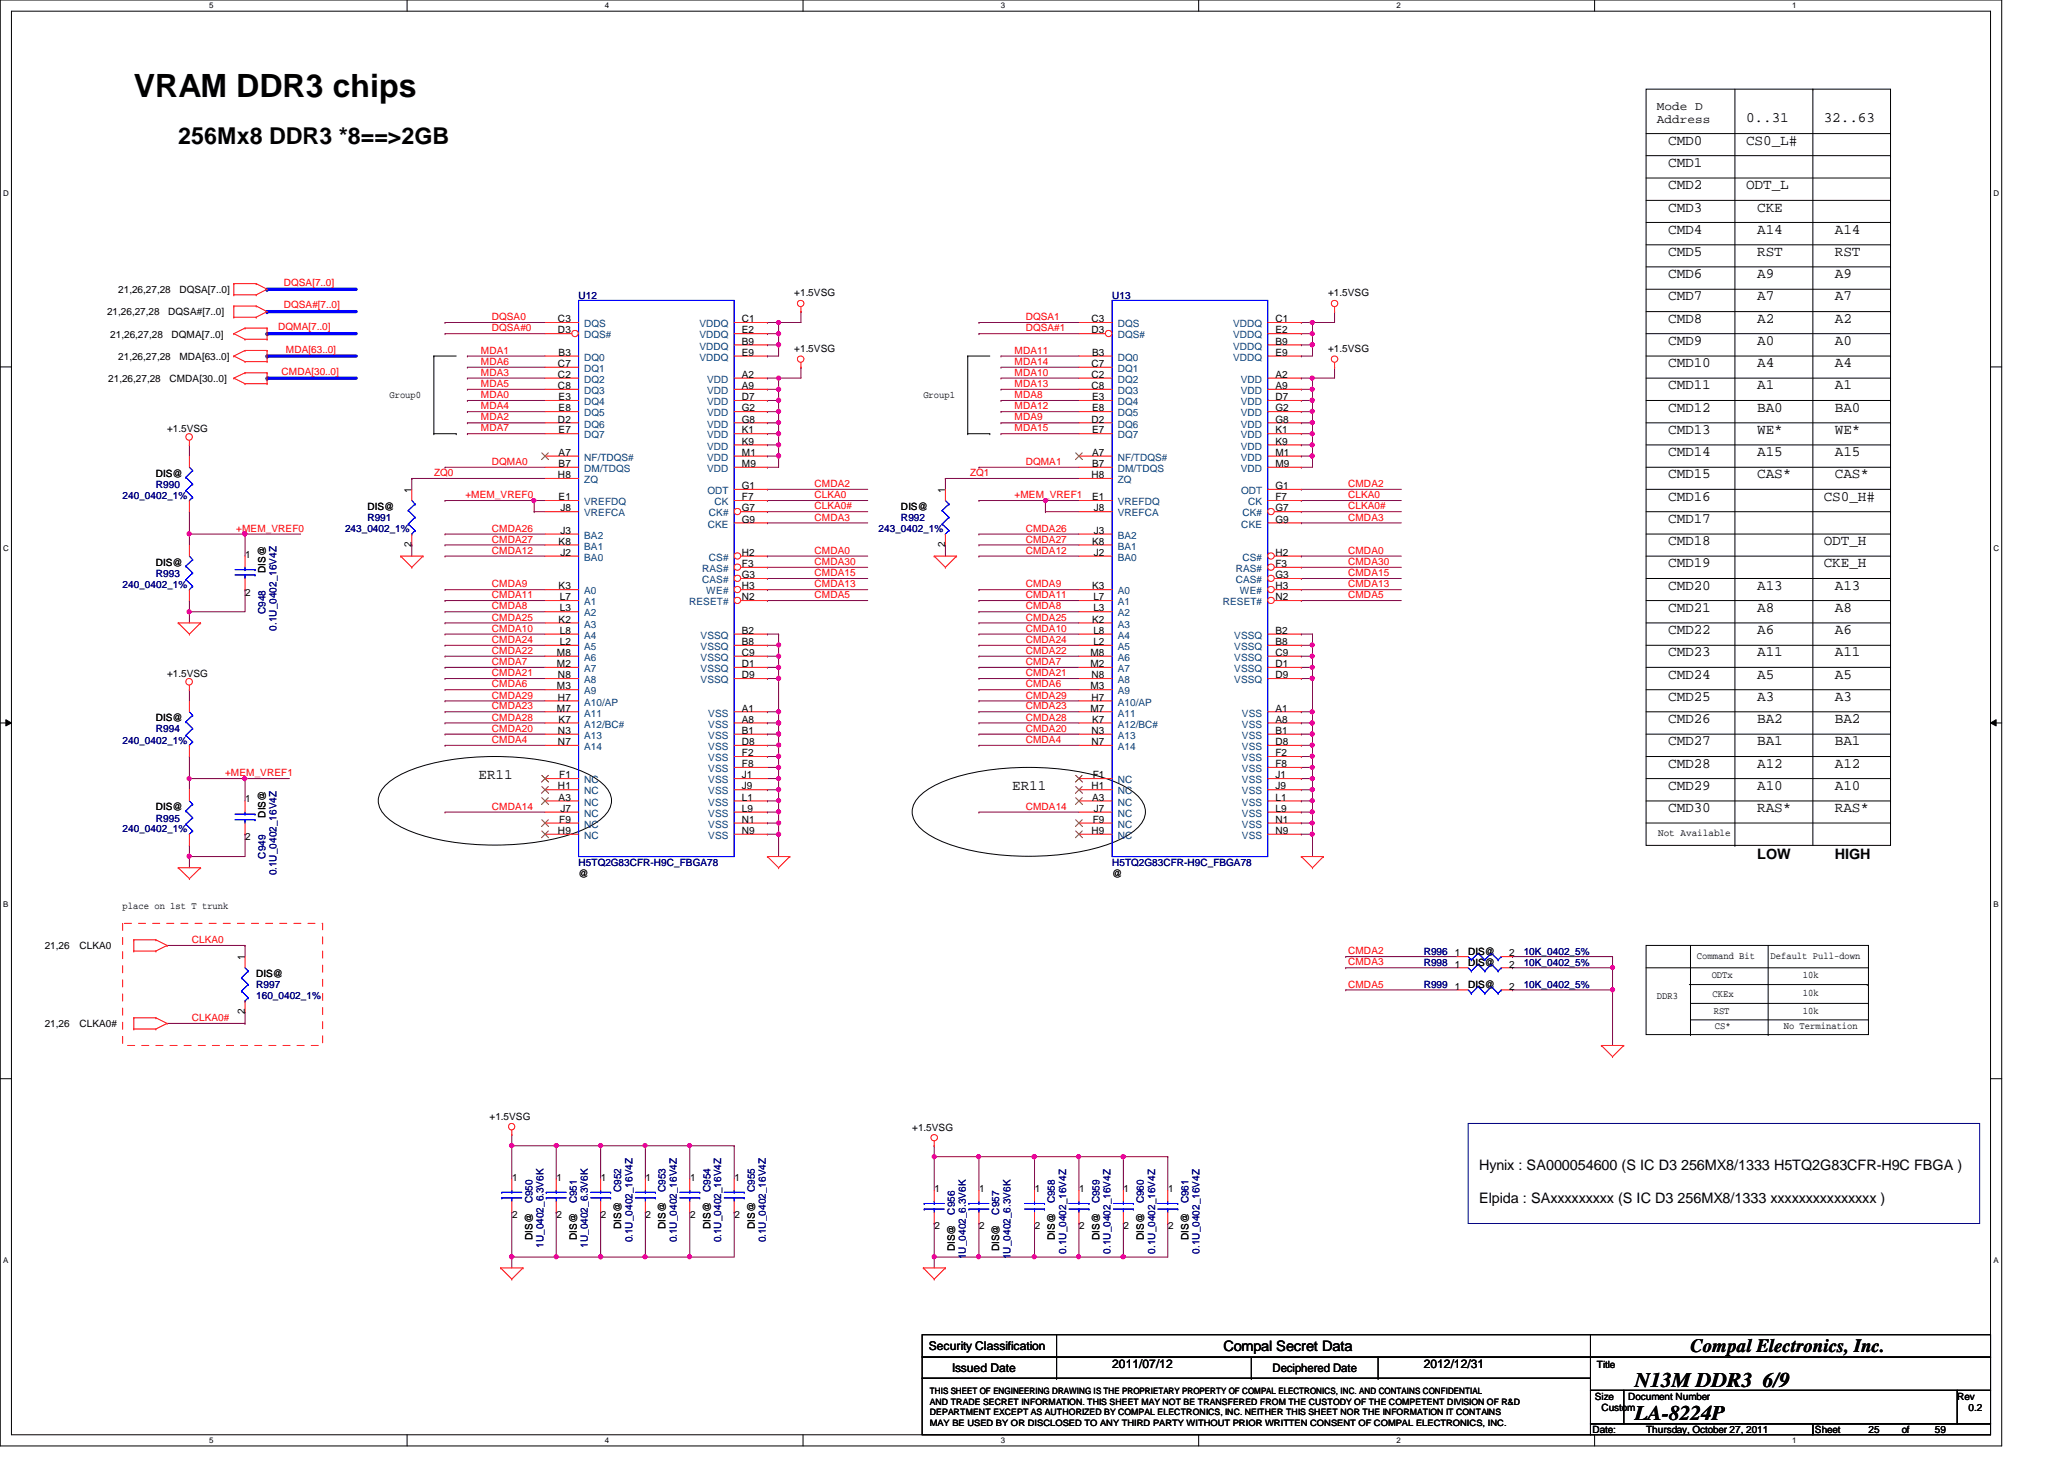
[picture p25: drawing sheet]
<svg xmlns="http://www.w3.org/2000/svg" width="297mm" height="210mm" viewBox="0 0 297 210" stroke-linecap="round" stroke-linejoin="round" font-family="sans-serif">
<defs><g id="words">
<text font-size="4.6" x="19.3" y="13.9">VRAM DDR3 chips</text>
<text font-size="3.3" x="25.7" y="20.7">256Mx8 DDR3 *8==&gt;2GB</text>
<g font-size="3">
<text x="235.3" y="199.6">N13M DDR3 6/9</text>
<text x="235.3" y="204.3">LA-8224P</text>
</g>
<text font-size="2.7" x="243.3" y="194.5">Compal Electronics, Inc.</text>
<g font-size="2.1">
<text x="251.3" y="17.6">0..31</text>
<text x="262.5" y="17.6">32..63</text>
<text x="240.1" y="20.8">CMD0</text>
<text x="251.3" y="20.8">CS0_L#</text>
<text x="240.1" y="24">CMD1</text>
<text x="240.1" y="27.2">CMD2</text>
<text x="251.3" y="27.2">ODT_L</text>
<text x="240.1" y="30.4">CMD3</text>
<text x="240.1" y="33.6">CMD4</text>
<text x="252.9" y="30.4">CKE</text>
<text x="252.9" y="33.6">A14</text>
<text x="264.1" y="33.6">A14</text>
<text x="240.1" y="36.8">CMD5</text>
<text x="240.1" y="40">CMD6</text>
<text x="252.9" y="40">A9</text>
<text x="252.9" y="36.8">RST</text>
<text x="264.1" y="40">A9</text>
<text x="264.1" y="36.8">RST</text>
<text x="240.1" y="43.2">CMD7</text>
<text x="240.1" y="46.4">CMD8</text>
<text x="252.9" y="43.2">A7</text>
<text x="252.9" y="46.4">A2</text>
<text x="264.1" y="46.4">A2</text>
<text x="264.1" y="43.2">A7</text>
<text x="240.1" y="49.6">CMD9</text>
<text x="240.1" y="52.8">CMD10</text>
<text x="252.9" y="49.6">A0</text>
<text x="252.9" y="52.8">A4</text>
<text x="264.1" y="52.8">A4</text>
<text x="264.1" y="49.6">A0</text>
<text x="240.1" y="56">CMD11</text>
<text x="240.1" y="59.2">CMD12</text>
<text x="252.9" y="59.2">BA0</text>
<text x="252.9" y="56">A1</text>
<text x="264.1" y="56">A1</text>
<text x="264.1" y="59.2">BA0</text>
<text x="240.1" y="62.4">CMD13</text>
<text x="240.1" y="65.6">CMD14</text>
<text x="252.9" y="62.4">WE*</text>
<text x="252.9" y="65.6">A15</text>
<text x="264.1" y="62.4">WE*</text>
<text x="264.1" y="65.6">A15</text>
<text x="240.1" y="68.8">CMD15</text>
<text x="252.9" y="68.8">CAS*</text>
<text x="264.1" y="68.8">CAS*</text>
<text x="240.1" y="72">CMD16</text>
<text x="240.1" y="75.2">CMD17</text>
<text x="262.5" y="72">CS0_H#</text>
<text x="240.1" y="78.4">CMD18</text>
<text x="240.1" y="81.6">CMD19</text>
<text x="262.5" y="78.4">ODT_H</text>
<text x="262.5" y="81.6">CKE_H</text>
<text x="240.1" y="84.8">CMD20</text>
<text x="240.1" y="88">CMD21</text>
<text x="252.9" y="84.8">A13</text>
<text x="252.9" y="88">A8</text>
<text x="264.1" y="84.8">A13</text>
<text x="264.1" y="88">A8</text>
<text x="240.1" y="91.2">CMD22</text>
<text x="240.1" y="94.4">CMD23</text>
<text x="252.9" y="94.4">A11</text>
<text x="252.9" y="91.2">A6</text>
<text x="264.1" y="94.4">A11</text>
<text x="264.1" y="91.2">A6</text>
<text x="240.1" y="97.6">CMD24</text>
<text x="240.1" y="100.8">CMD25</text>
<text x="252.9" y="100.8">A3</text>
<text x="252.9" y="97.6">A5</text>
<text x="264.1" y="97.6">A5</text>
<text x="264.1" y="100.8">A3</text>
<text x="240.1" y="104">CMD26</text>
<text x="240.1" y="107.2">CMD27</text>
<text x="252.9" y="104">BA2</text>
<text x="252.9" y="107.2">BA1</text>
<text x="264.1" y="104">BA2</text>
<text x="264.1" y="107.2">BA1</text>
<text x="68.9" y="112">ER11</text>
<text x="145.7" y="113.6">ER11</text>
<text x="240.1" y="110.4">CMD28</text>
<text x="240.1" y="113.6">CMD29</text>
<text x="252.9" y="110.4">A12</text>
<text x="252.9" y="113.6">A10</text>
<text x="264.1" y="110.4">A12</text>
<text x="264.1" y="113.6">A10</text>
<text x="240.1" y="116.8">CMD30</text>
<text x="252.9" y="116.8">RAS*</text>
<text x="264.1" y="116.8">RAS*</text>
<text x="252.9" y="123.5">LOW</text>
<text x="264.1" y="123.5">HIGH</text>
<text x="212.9" y="168.3">Hynix : SA000054600 (S IC D3 256MX8/1333 H5TQ2G83CFR-H9C FBGA )</text>
<text x="212.9" y="173.1">Elpida : SAxxxxxxxxx (S IC D3 256MX8/1333 xxxxxxxxxxxxxxx )</text>
<text x="176.1" y="194.4">Compal Secret Data</text>
</g>
<g font-size="1.7">
<text x="238.5" y="15.8">Mode D</text>
<text x="238.5" y="17.7">Address</text>
<text x="133.7" y="194.3">Security Classification</text>
<text x="137" y="197.3">Issued Date</text>
<text x="160.1" y="196.8">2011/07/12</text>
<text x="183.1" y="197.4">Deciphered Date</text>
<text x="204.9" y="196.8">2012/12/31</text>
</g>
<g font-size="1.4" fill="#f00">
<text x="40.8" y="41.1">DQSA[7..0]</text>
<text x="40" y="47.5">DQMA[7..0]</text>
<text x="40.8" y="44.4">DQSA#[7..0]</text>
<text x="70.8" y="46.1">DQSA0</text>
<text x="70.8" y="47.7">DQSA#0</text>
<text x="147.6" y="46.1">DQSA1</text>
<text x="147.6" y="47.7">DQSA#1</text>
<text x="40.5" y="53.9">CMDA[30..0]</text>
<text x="41.1" y="50.8">MDA[63..0]</text>
<text x="69.2" y="50.9">MDA1</text>
<text x="69.2" y="52.5">MDA6</text>
<text x="146" y="50.9">MDA11</text>
<text x="146" y="52.5">MDA14</text>
<text x="69.2" y="57.3">MDA0</text>
<text x="69.2" y="54.1">MDA3</text>
<text x="69.2" y="58.9">MDA4</text>
<text x="69.2" y="55.7">MDA5</text>
<text x="146" y="57.3">MDA8</text>
<text x="146" y="54.1">MDA10</text>
<text x="146" y="55.7">MDA13</text>
<text x="146" y="58.9">MDA12</text>
<text x="69.2" y="62.1">MDA7</text>
<text x="69.2" y="60.5">MDA2</text>
<text x="146" y="62.1">MDA15</text>
<text x="146" y="60.5">MDA9</text>
<text x="62.5" y="68.5">ZQ0</text>
<text x="67" y="71.7">+MEM_VREF0</text>
<text x="70.8" y="66.9">DQMA0</text>
<text x="117.2" y="70.1">CMDA2</text>
<text x="117.2" y="71.7">CLKA0</text>
<text x="139.6" y="68.5">ZQ1</text>
<text x="146" y="71.7">+MEM_VREF1</text>
<text x="147.6" y="66.9">DQMA1</text>
<text x="194" y="70.1">CMDA2</text>
<text x="194" y="71.7">CLKA0</text>
<text x="34" y="76.5">+MEM_VREF0</text>
<text x="70.8" y="76.5">CMDA26</text>
<text x="117.2" y="73.3">CLKA0#</text>
<text x="117.2" y="74.9">CMDA3</text>
<text x="147.6" y="76.5">CMDA26</text>
<text x="194" y="73.3">CLKA0#</text>
<text x="194" y="74.9">CMDA3</text>
<text x="70.8" y="79.7">CMDA12</text>
<text x="70.8" y="78.1">CMDA27</text>
<text x="117.2" y="82.9">CMDA15</text>
<text x="117.2" y="81.3">CMDA30</text>
<text x="117.2" y="79.7">CMDA0</text>
<text x="147.6" y="79.7">CMDA12</text>
<text x="147.6" y="78.1">CMDA27</text>
<text x="194" y="82.9">CMDA15</text>
<text x="194" y="81.3">CMDA30</text>
<text x="194" y="79.7">CMDA0</text>
<text x="70.8" y="86.1">CMDA11</text>
<text x="70.8" y="87.7">CMDA8</text>
<text x="70.8" y="84.5">CMDA9</text>
<text x="70.8" y="89.3">CMDA25</text>
<text x="117.2" y="84.5">CMDA13</text>
<text x="117.2" y="86.1">CMDA5</text>
<text x="147.6" y="86.1">CMDA11</text>
<text x="147.6" y="87.7">CMDA8</text>
<text x="147.6" y="89.3">CMDA25</text>
<text x="147.6" y="84.5">CMDA9</text>
<text x="194" y="86.1">CMDA5</text>
<text x="194" y="84.5">CMDA13</text>
<text x="70.8" y="95.7">CMDA7</text>
<text x="70.8" y="92.5">CMDA24</text>
<text x="70.8" y="90.9">CMDA10</text>
<text x="70.8" y="94.1">CMDA22</text>
<text x="147.6" y="95.7">CMDA7</text>
<text x="147.6" y="92.5">CMDA24</text>
<text x="147.6" y="90.9">CMDA10</text>
<text x="147.6" y="94.1">CMDA22</text>
<text x="70.8" y="100.5">CMDA29</text>
<text x="70.8" y="97.3">CMDA21</text>
<text x="70.8" y="98.9">CMDA6</text>
<text x="147.6" y="100.5">CMDA29</text>
<text x="147.6" y="97.3">CMDA21</text>
<text x="147.6" y="98.9">CMDA6</text>
<text x="70.8" y="103.7">CMDA28</text>
<text x="70.8" y="106.9">CMDA4</text>
<text x="70.8" y="105.3">CMDA20</text>
<text x="70.8" y="102.1">CMDA23</text>
<text x="147.6" y="103.7">CMDA28</text>
<text x="147.6" y="106.9">CMDA4</text>
<text x="147.6" y="105.3">CMDA20</text>
<text x="147.6" y="102.1">CMDA23</text>
<text x="32.4" y="111.7">+MEM_VREF1</text>
<text x="70.8" y="116.5">CMDA14</text>
<text x="147.6" y="116.5">CMDA14</text>
<text x="27.6" y="135.7">CLKA0</text>
<text x="194" y="137.3">CMDA2</text>
<text x="194" y="138.9">CMDA3</text>
<text x="194" y="142.1">CMDA5</text>
<text x="27.6" y="146.9">CLKA0#</text>
</g>
<g font-size="1.4">
<text x="15.4" y="45.4">21,26,27,28</text>
<text x="17" y="42.2">21,26,27,28</text>
<text x="24.2" y="45.4">DQSA#[7..0]</text>
<text x="25.8" y="42.2">DQSA[7..0]</text>
<text x="80.3" y="48">D3</text>
<text x="80.3" y="46.4">C3</text>
<text x="106.8" y="46.4">C1</text>
<text x="106.8" y="48">E2</text>
<text x="114.3" y="42.6">+1.5VSG</text>
<text x="157.1" y="48">D3</text>
<text x="157.1" y="46.4">C3</text>
<text x="183.6" y="46.4">C1</text>
<text x="183.6" y="48">E2</text>
<text x="191.1" y="42.6">+1.5VSG</text>
<text x="15.9" y="48.6">21,26,27,28</text>
<text x="17" y="51.8">21,26,27,28</text>
<text x="24.7" y="48.6">DQMA[7..0]</text>
<text x="25.8" y="51.8">MDA[63..0]</text>
<text x="80.3" y="52.8">C7</text>
<text x="80.4" y="51.2">B3</text>
<text x="106.8" y="49.6">B9</text>
<text x="106.8" y="51.2">E9</text>
<text x="114.3" y="50.6">+1.5VSG</text>
<text x="157.1" y="52.8">C7</text>
<text x="157.2" y="51.2">B3</text>
<text x="183.6" y="49.6">B9</text>
<text x="183.6" y="51.2">E9</text>
<text x="191.1" y="50.6">+1.5VSG</text>
<text x="15.6" y="55">21,26,27,28</text>
<text x="24.4" y="55">CMDA[30..0]</text>
<text x="56" y="57.2">Group0</text>
<text x="80.3" y="54.4">C2</text>
<text x="80.3" y="56">C8</text>
<text x="80.4" y="57.6">E3</text>
<text x="80.4" y="59.2">E8</text>
<text x="106.8" y="54.4">A2</text>
<text x="106.8" y="59.2">G2</text>
<text x="106.8" y="56">A9</text>
<text x="106.8" y="57.6">D7</text>
<text x="132.9" y="57.2">Group1</text>
<text x="157.1" y="54.4">C2</text>
<text x="157.1" y="56">C8</text>
<text x="157.2" y="57.6">E3</text>
<text x="157.2" y="59.2">E8</text>
<text x="183.6" y="54.4">A2</text>
<text x="183.6" y="59.2">G2</text>
<text x="183.6" y="56">A9</text>
<text x="183.6" y="57.6">D7</text>
<text x="24" y="62.2">+1.5VSG</text>
<text x="80.3" y="60.8">D2</text>
<text x="80.4" y="62.4">E7</text>
<text x="80.4" y="65.6">A7</text>
<text x="106.8" y="62.4">K1</text>
<text x="106.8" y="65.6">M1</text>
<text x="106.8" y="60.8">G8</text>
<text x="106.8" y="64">K9</text>
<text x="157.1" y="60.8">D2</text>
<text x="157.2" y="62.4">E7</text>
<text x="157.2" y="65.6">A7</text>
<text x="183.6" y="62.4">K1</text>
<text x="183.6" y="65.6">M1</text>
<text x="183.6" y="60.8">G8</text>
<text x="183.6" y="64">K9</text>
<text x="22.4" y="68.6">DIS@</text>
<text x="59.2" y="70.9" transform="rotate(-90 59.2 70.9)">1</text>
<text x="80.3" y="68.8">H8</text>
<text x="80.4" y="72">E1</text>
<text x="80.4" y="67.2">B7</text>
<text x="106.8" y="72">F7</text>
<text x="106.8" y="67.2">M9</text>
<text x="106.8" y="70.4">G1</text>
<text x="136" y="70.9" transform="rotate(-90 136 70.9)">1</text>
<text x="157.1" y="68.8">H8</text>
<text x="157.2" y="72">E1</text>
<text x="157.2" y="67.2">B7</text>
<text x="183.6" y="72">F7</text>
<text x="183.6" y="67.2">M9</text>
<text x="183.6" y="70.4">G1</text>
<text x="52.9" y="73.4">DIS@</text>
<text x="80.6" y="76.8">J3</text>
<text x="80.6" y="73.6">J8</text>
<text x="106.8" y="73.6">G7</text>
<text x="106.8" y="75.2">G9</text>
<text x="129.7" y="73.4">DIS@</text>
<text x="157.4" y="76.8">J3</text>
<text x="157.4" y="73.6">J8</text>
<text x="183.6" y="73.6">G7</text>
<text x="183.6" y="75.2">G9</text>
<text x="22.4" y="81.4">DIS@</text>
<text x="35.3" y="80.2">1</text>
<text x="38.2" y="82.4" transform="rotate(-90 38.2 82.4)">DIS@</text>
<text x="59.2" y="78.7" transform="rotate(-90 59.2 78.7)">2</text>
<text x="80.4" y="78.4">K8</text>
<text x="80.6" y="80">J2</text>
<text x="106.8" y="80">H2</text>
<text x="106.8" y="81.6">F3</text>
<text x="106.8" y="83.2">G3</text>
<text x="136" y="78.7" transform="rotate(-90 136 78.7)">2</text>
<text x="157.2" y="78.4">K8</text>
<text x="157.4" y="80">J2</text>
<text x="183.6" y="80">H2</text>
<text x="183.6" y="81.6">F3</text>
<text x="183.6" y="83.2">G3</text>
<text x="35.3" y="85.7">2</text>
<text x="80.4" y="84.8">K3</text>
<text x="80.4" y="89.6">K2</text>
<text x="80.6" y="86.4">L7</text>
<text x="80.6" y="88">L3</text>
<text x="106.8" y="84.8">H3</text>
<text x="106.8" y="86.4">N2</text>
<text x="157.2" y="84.8">K3</text>
<text x="157.2" y="89.6">K2</text>
<text x="157.3" y="86.4">L7</text>
<text x="157.3" y="88">L3</text>
<text x="183.6" y="84.8">H3</text>
<text x="183.6" y="86.4">N2</text>
<text x="80.1" y="94.4">M8</text>
<text x="80.1" y="96">M2</text>
<text x="80.6" y="91.2">L8</text>
<text x="80.6" y="92.8">L2</text>
<text x="106.8" y="96">D1</text>
<text x="106.8" y="92.8">B8</text>
<text x="106.8" y="94.4">C9</text>
<text x="106.8" y="91.2">B2</text>
<text x="156.9" y="94.4">M8</text>
<text x="156.9" y="96">M2</text>
<text x="157.3" y="91.2">L8</text>
<text x="157.3" y="92.8">L2</text>
<text x="183.6" y="96">D1</text>
<text x="183.6" y="92.8">B8</text>
<text x="183.6" y="94.4">C9</text>
<text x="183.6" y="91.2">B2</text>
<text x="24" y="97.4">+1.5VSG</text>
<text x="80.1" y="99.2">M3</text>
<text x="80.3" y="97.6">N8</text>
<text x="80.3" y="100.8">H7</text>
<text x="106.8" y="97.6">D9</text>
<text x="156.9" y="99.2">M3</text>
<text x="157.1" y="97.6">N8</text>
<text x="157.1" y="100.8">H7</text>
<text x="183.6" y="97.6">D9</text>
<text x="22.4" y="103.8">DIS@</text>
<text x="80.1" y="102.4">M7</text>
<text x="80.3" y="105.6">N3</text>
<text x="80.3" y="107.2">N7</text>
<text x="80.4" y="104">K7</text>
<text x="106.8" y="105.6">B1</text>
<text x="106.8" y="107.2">D8</text>
<text x="106.8" y="102.4">A1</text>
<text x="106.8" y="104">A8</text>
<text x="156.9" y="102.4">M7</text>
<text x="157.1" y="105.6">N3</text>
<text x="157.1" y="107.2">N7</text>
<text x="157.2" y="104">K7</text>
<text x="183.6" y="105.6">B1</text>
<text x="183.6" y="107.2">D8</text>
<text x="183.6" y="102.4">A1</text>
<text x="183.6" y="104">A8</text>
<text x="80.3" y="113.6">H1</text>
<text x="80.5" y="112">F1</text>
<text x="106.8" y="113.6">J9</text>
<text x="106.8" y="112">J1</text>
<text x="106.8" y="108.8">F2</text>
<text x="106.8" y="110.4">F8</text>
<text x="157.1" y="113.6">H1</text>
<text x="157.3" y="112">F1</text>
<text x="183.6" y="113.6">J9</text>
<text x="183.6" y="112">J1</text>
<text x="183.6" y="108.8">F2</text>
<text x="183.6" y="110.4">F8</text>
<text x="22.4" y="116.6">DIS@</text>
<text x="35.3" y="115.4">1</text>
<text x="38.2" y="117.6" transform="rotate(-90 38.2 117.6)">DIS@</text>
<text x="80.3" y="120">H9</text>
<text x="80.4" y="115.2">A3</text>
<text x="80.5" y="118.4">F9</text>
<text x="80.6" y="116.8">J7</text>
<text x="106.8" y="116.8">L9</text>
<text x="106.8" y="115.2">L1</text>
<text x="106.8" y="118.4">N1</text>
<text x="106.8" y="120">N9</text>
<text x="157.1" y="120">H9</text>
<text x="157.2" y="115.2">A3</text>
<text x="157.3" y="118.4">F9</text>
<text x="157.4" y="116.8">J7</text>
<text x="183.6" y="116.8">L9</text>
<text x="183.6" y="115.2">L1</text>
<text x="183.6" y="118.4">N1</text>
<text x="183.6" y="120">N9</text>
<text x="35.3" y="120.9">2</text>
<text x="238.6" y="120.3">Not Available</text>
<text x="17.6" y="130.8">place on 1st T trunk</text>
<text x="83.3" y="126.2">@</text>
<text x="160.1" y="126.2">@</text>
<text x="6.4" y="136.6">21,26</text>
<text x="11.4" y="136.6">CLKA0</text>
<text x="209.4" y="137.6">1</text>
<text x="211.3" y="137.4">DIS@</text>
<text x="217.2" y="137.6">2</text>
<text x="35.2" y="138.1" transform="rotate(-90 35.2 138.1)">1</text>
<text x="36.9" y="140.6">DIS@</text>
<text x="209.4" y="142.4">1</text>
<text x="209.4" y="139.2">1</text>
<text x="211.3" y="142.2">DIS@</text>
<text x="211.3" y="139">DIS@</text>
<text x="217.2" y="142.4">2</text>
<text x="217.2" y="139.2">2</text>
<text x="238.5" y="143.8">DDR3</text>
<text x="244.2" y="138">Command Bit</text>
<text x="246.3" y="140.7">ODTx</text>
<text x="246.5" y="143.5">CKEx</text>
<text x="254.8" y="138">Default Pull-down</text>
<text x="259.5" y="143.3">10k</text>
<text x="259.5" y="140.7">10k</text>
<text x="6.4" y="147.8">21,26</text>
<text x="11.4" y="147.8">CLKA0#</text>
<text x="35.2" y="145.9" transform="rotate(-90 35.2 145.9)">2</text>
<text x="246.6" y="145.8">RST</text>
<text x="246.8" y="148.1">CS*</text>
<text x="256.7" y="148.1">No Termination</text>
<text x="259.5" y="145.8">10k</text>
<text x="70.4" y="161.1">+1.5VSG</text>
<text x="131.3" y="162.6">+1.5VSG</text>
<text x="73.7" y="169.8">1</text>
<text x="80.1" y="169.8">1</text>
<text x="86.5" y="169.8">1</text>
<text x="92.9" y="169.8">1</text>
<text x="99.3" y="169.8">1</text>
<text x="105.7" y="169.8">1</text>
<text x="134.5" y="171.4">1</text>
<text x="140.9" y="171.4">1</text>
<text x="148.9" y="171.4">1</text>
<text x="155.3" y="171.4">1</text>
<text x="161.7" y="171.4">1</text>
<text x="168.1" y="171.4">1</text>
<text x="73.7" y="175.3">2</text>
<text x="76.6" y="178.4" transform="rotate(-90 76.6 178.4)">DIS@</text>
<text x="80.1" y="175.3">2</text>
<text x="83" y="178.4" transform="rotate(-90 83 178.4)">DIS@</text>
<text x="86.5" y="175.3">2</text>
<text x="89.4" y="176.8" transform="rotate(-90 89.4 176.8)">DIS@</text>
<text x="92.9" y="175.3">2</text>
<text x="95.8" y="176.8" transform="rotate(-90 95.8 176.8)">DIS@</text>
<text x="99.3" y="175.3">2</text>
<text x="102.2" y="176.8" transform="rotate(-90 102.2 176.8)">DIS@</text>
<text x="105.7" y="175.3">2</text>
<text x="108.6" y="176.8" transform="rotate(-90 108.6 176.8)">DIS@</text>
<text x="134.5" y="176.9">2</text>
<text x="140.9" y="176.9">2</text>
<text x="148.9" y="176.9">2</text>
<text x="151.8" y="178.4" transform="rotate(-90 151.8 178.4)">DIS@</text>
<text x="155.3" y="176.9">2</text>
<text x="158.2" y="178.4" transform="rotate(-90 158.2 178.4)">DIS@</text>
<text x="161.7" y="176.9">2</text>
<text x="164.6" y="178.4" transform="rotate(-90 164.6 178.4)">DIS@</text>
<text x="168.1" y="176.9">2</text>
<text x="171" y="178.4" transform="rotate(-90 171 178.4)">DIS@</text>
<text x="137.4" y="180" transform="rotate(-90 137.4 180)">DIS@</text>
<text x="143.8" y="180" transform="rotate(-90 143.8 180)">DIS@</text>
<text x="229.8" y="196.8">Title</text>
<text x="229.5" y="201.4">Size</text>
<text x="230.5" y="203">Custom</text>
<text x="234.3" y="201.4">Document Number</text>
<text x="281.7" y="201.4">Rev</text>
<text x="283.3" y="203">0.2</text>
<text x="229.2" y="206.2">Date:</text>
<text x="236.9" y="206.2">Thursday, October 27, 2011</text>
<text x="261.2" y="206.2">Sheet</text>
<text x="268.9" y="206.2">25</text>
<text x="273.7" y="206.2">of</text>
<text x="278.5" y="206.2">59</text>
</g>
<g font-size="1.4" fill="#000080">
<text x="83.3" y="43">U12</text>
<text x="160.1" y="43">U13</text>
<text x="17.6" y="71.8">240_0402_1%</text>
<text x="22.4" y="70.2">R990</text>
<text x="49.7" y="76.6">243_0402_1%</text>
<text x="52.9" y="75">R991</text>
<text x="126.4" y="76.6">243_0402_1%</text>
<text x="129.7" y="75">R992</text>
<text x="22.4" y="83">R993</text>
<text x="17.6" y="84.6">240_0402_1%</text>
<text x="38.2" y="88.3" transform="rotate(-90 38.2 88.3)">C948</text>
<text x="39.8" y="90.7" transform="rotate(-90 39.8 90.7)">0.1U_0402_16V4Z</text>
<text x="17.6" y="107">240_0402_1%</text>
<text x="22.4" y="105.4">R994</text>
<text x="17.6" y="119.8">240_0402_1%</text>
<text x="22.4" y="118.2">R995</text>
<text x="38.2" y="123.5" transform="rotate(-90 38.2 123.5)">C949</text>
<text x="39.8" y="125.9" transform="rotate(-90 39.8 125.9)">0.1U_0402_16V4Z</text>
<text x="83.3" y="124.6">H5TQ2G83CFR-H9C_FBGA78</text>
<text x="160.1" y="124.6">H5TQ2G83CFR-H9C_FBGA78</text>
<text x="204.9" y="137.4">R996</text>
<text x="219.3" y="137.4">10K_0402_5%</text>
<text x="36.9" y="142.2">R997</text>
<text x="36.9" y="143.8">160_0402_1%</text>
<text x="204.9" y="142.2">R999</text>
<text x="204.9" y="139">R998</text>
<text x="219.3" y="142.2">10K_0402_5%</text>
<text x="219.3" y="139">10K_0402_5%</text>
<text x="76.6" y="173.1" transform="rotate(-90 76.6 173.1)">C950</text>
<text x="83" y="173.1" transform="rotate(-90 83 173.1)">C951</text>
<text x="89.4" y="171.5" transform="rotate(-90 89.4 171.5)">C952</text>
<text x="95.8" y="171.5" transform="rotate(-90 95.8 171.5)">C953</text>
<text x="102.2" y="171.5" transform="rotate(-90 102.2 171.5)">C954</text>
<text x="108.6" y="171.5" transform="rotate(-90 108.6 171.5)">C955</text>
<text x="151.8" y="173.1" transform="rotate(-90 151.8 173.1)">C958</text>
<text x="158.2" y="173.1" transform="rotate(-90 158.2 173.1)">C959</text>
<text x="164.6" y="173.1" transform="rotate(-90 164.6 173.1)">C960</text>
<text x="171" y="173.1" transform="rotate(-90 171 173.1)">C961</text>
<text x="78.2" y="179.5" transform="rotate(-90 78.2 179.5)">1U_0402_6.3V6K</text>
<text x="84.6" y="179.5" transform="rotate(-90 84.6 179.5)">1U_0402_6.3V6K</text>
<text x="91" y="178.7" transform="rotate(-90 91 178.7)">0.1U_0402_16V4Z</text>
<text x="97.4" y="178.7" transform="rotate(-90 97.4 178.7)">0.1U_0402_16V4Z</text>
<text x="103.8" y="178.7" transform="rotate(-90 103.8 178.7)">0.1U_0402_16V4Z</text>
<text x="110.2" y="178.7" transform="rotate(-90 110.2 178.7)">0.1U_0402_16V4Z</text>
<text x="137.4" y="174.8" transform="rotate(-90 137.4 174.8)">C956</text>
<text x="143.8" y="174.8" transform="rotate(-90 143.8 174.8)">C957</text>
<text x="139" y="181.1" transform="rotate(-90 139 181.1)">1U_0402_6.3V6K</text>
<text x="145.4" y="181.1" transform="rotate(-90 145.4 181.1)">1U_0402_6.3V6K</text>
<text x="153.4" y="180.3" transform="rotate(-90 153.4 180.3)">0.1U_0402_16V4Z</text>
<text x="159.8" y="180.3" transform="rotate(-90 159.8 180.3)">0.1U_0402_16V4Z</text>
<text x="166.2" y="180.3" transform="rotate(-90 166.2 180.3)">0.1U_0402_16V4Z</text>
<text x="172.6" y="180.3" transform="rotate(-90 172.6 180.3)">0.1U_0402_16V4Z</text>
</g>
<g font-size="1.4" fill="#004080">
<text x="84.1" y="47.1">DQS</text>
<text x="100.7" y="47.1">VDDQ</text>
<text x="160.9" y="47.1">DQS</text>
<text x="177.5" y="47.1">VDDQ</text>
<text x="84.1" y="48.7">DQS#</text>
<text x="84.1" y="51.9">DQ0</text>
<text x="84.1" y="53.5">DQ1</text>
<text x="100.7" y="48.7">VDDQ</text>
<text x="100.7" y="50.3">VDDQ</text>
<text x="100.7" y="51.9">VDDQ</text>
<text x="160.9" y="48.7">DQS#</text>
<text x="160.9" y="51.9">DQ0</text>
<text x="160.9" y="53.5">DQ1</text>
<text x="177.5" y="48.7">VDDQ</text>
<text x="177.5" y="50.3">VDDQ</text>
<text x="177.5" y="51.9">VDDQ</text>
<text x="84.1" y="55.1">DQ2</text>
<text x="84.1" y="56.7">DQ3</text>
<text x="84.1" y="58.3">DQ4</text>
<text x="84.1" y="59.9">DQ5</text>
<text x="101.8" y="55.1">VDD</text>
<text x="101.8" y="59.9">VDD</text>
<text x="101.8" y="56.7">VDD</text>
<text x="101.8" y="58.3">VDD</text>
<text x="160.9" y="55.1">DQ2</text>
<text x="160.9" y="56.7">DQ3</text>
<text x="160.9" y="58.3">DQ4</text>
<text x="160.9" y="59.9">DQ5</text>
<text x="178.6" y="55.1">VDD</text>
<text x="178.6" y="59.9">VDD</text>
<text x="178.6" y="56.7">VDD</text>
<text x="178.6" y="58.3">VDD</text>
<text x="84.1" y="61.5">DQ6</text>
<text x="84.1" y="63.1">DQ7</text>
<text x="101.8" y="63.1">VDD</text>
<text x="101.8" y="61.5">VDD</text>
<text x="101.8" y="64.7">VDD</text>
<text x="160.9" y="61.5">DQ6</text>
<text x="160.9" y="63.1">DQ7</text>
<text x="178.6" y="63.1">VDD</text>
<text x="178.6" y="61.5">VDD</text>
<text x="178.6" y="64.7">VDD</text>
<text x="84.1" y="69.5">ZQ</text>
<text x="84.1" y="66.3">NF/TDQS#</text>
<text x="84.1" y="67.9">DM/TDQS</text>
<text x="101.8" y="66.3">VDD</text>
<text x="101.8" y="67.9">VDD</text>
<text x="101.8" y="71.1">ODT</text>
<text x="160.9" y="69.5">ZQ</text>
<text x="160.9" y="66.3">NF/TDQS#</text>
<text x="160.9" y="67.9">DM/TDQS</text>
<text x="178.6" y="66.3">VDD</text>
<text x="178.6" y="67.9">VDD</text>
<text x="178.6" y="71.1">ODT</text>
<text x="84.1" y="72.7">VREFDQ</text>
<text x="84.1" y="77.5">BA2</text>
<text x="84.1" y="74.3">VREFCA</text>
<text x="101.9" y="75.9">CKE</text>
<text x="102" y="74.3">CK#</text>
<text x="102.8" y="72.7">CK</text>
<text x="160.9" y="72.7">VREFDQ</text>
<text x="160.9" y="77.5">BA2</text>
<text x="160.9" y="74.3">VREFCA</text>
<text x="178.6" y="75.9">CKE</text>
<text x="178.8" y="74.3">CK#</text>
<text x="179.6" y="72.7">CK</text>
<text x="84.1" y="80.7">BA0</text>
<text x="84.1" y="79.1">BA1</text>
<text x="101" y="82.3">RAS#</text>
<text x="101" y="83.9">CAS#</text>
<text x="102" y="80.7">CS#</text>
<text x="160.9" y="80.7">BA0</text>
<text x="160.9" y="79.1">BA1</text>
<text x="177.8" y="82.3">RAS#</text>
<text x="177.8" y="83.9">CAS#</text>
<text x="178.8" y="80.7">CS#</text>
<text x="84.1" y="85.5">A0</text>
<text x="84.1" y="87.1">A1</text>
<text x="84.1" y="88.7">A2</text>
<text x="99.2" y="87.1">RESET#</text>
<text x="101.6" y="85.5">WE#</text>
<text x="160.9" y="85.5">A0</text>
<text x="160.9" y="87.1">A1</text>
<text x="160.9" y="88.7">A2</text>
<text x="176" y="87.1">RESET#</text>
<text x="178.4" y="85.5">WE#</text>
<text x="84.1" y="90.3">A3</text>
<text x="84.1" y="91.9">A4</text>
<text x="84.1" y="93.5">A5</text>
<text x="84.1" y="95.1">A6</text>
<text x="100.8" y="93.5">VSSQ</text>
<text x="100.8" y="95.1">VSSQ</text>
<text x="100.8" y="91.9">VSSQ</text>
<text x="160.9" y="90.3">A3</text>
<text x="160.9" y="91.9">A4</text>
<text x="160.9" y="93.5">A5</text>
<text x="160.9" y="95.1">A6</text>
<text x="177.6" y="93.5">VSSQ</text>
<text x="177.6" y="95.1">VSSQ</text>
<text x="177.6" y="91.9">VSSQ</text>
<text x="84.1" y="96.7">A7</text>
<text x="84.1" y="98.3">A8</text>
<text x="84.1" y="99.9">A9</text>
<text x="84.1" y="101.5">A10/AP</text>
<text x="100.8" y="96.7">VSSQ</text>
<text x="100.8" y="98.3">VSSQ</text>
<text x="160.9" y="96.7">A7</text>
<text x="160.9" y="98.3">A8</text>
<text x="160.9" y="99.9">A9</text>
<text x="160.9" y="101.5">A10/AP</text>
<text x="177.6" y="96.7">VSSQ</text>
<text x="177.6" y="98.3">VSSQ</text>
<text x="84.1" y="103.1">A11</text>
<text x="84.1" y="104.7">A12/BC#</text>
<text x="84.1" y="106.3">A13</text>
<text x="84.1" y="107.9">A14</text>
<text x="101.9" y="106.3">VSS</text>
<text x="101.9" y="107.9">VSS</text>
<text x="101.9" y="103.1">VSS</text>
<text x="101.9" y="104.7">VSS</text>
<text x="160.9" y="103.1">A11</text>
<text x="160.9" y="104.7">A12/BC#</text>
<text x="160.9" y="106.3">A13</text>
<text x="160.9" y="107.9">A14</text>
<text x="178.7" y="106.3">VSS</text>
<text x="178.7" y="107.9">VSS</text>
<text x="178.7" y="103.1">VSS</text>
<text x="178.7" y="104.7">VSS</text>
<text x="84.1" y="112.7">NC</text>
<text x="101.9" y="112.7">VSS</text>
<text x="101.9" y="109.5">VSS</text>
<text x="101.9" y="111.1">VSS</text>
<text x="160.9" y="112.7">NC</text>
<text x="178.7" y="112.7">VSS</text>
<text x="178.7" y="109.5">VSS</text>
<text x="178.7" y="111.1">VSS</text>
<text x="84.1" y="117.5">NC</text>
<text x="84.1" y="114.3">NC</text>
<text x="84.1" y="115.9">NC</text>
<text x="84.1" y="119.1">NC</text>
<text x="101.9" y="114.3">VSS</text>
<text x="101.9" y="117.5">VSS</text>
<text x="101.9" y="115.9">VSS</text>
<text x="101.9" y="119.1">VSS</text>
<text x="160.9" y="117.5">NC</text>
<text x="160.9" y="114.3">NC</text>
<text x="160.9" y="115.9">NC</text>
<text x="160.9" y="119.1">NC</text>
<text x="178.7" y="114.3">VSS</text>
<text x="178.7" y="117.5">VSS</text>
<text x="178.7" y="115.9">VSS</text>
<text x="178.7" y="119.1">VSS</text>
<text x="84.1" y="120.7">NC</text>
<text x="101.9" y="120.7">VSS</text>
<text x="160.9" y="120.7">NC</text>
<text x="178.7" y="120.7">VSS</text>
</g>
<g font-size="1.3">
<text x="133.8" y="203.6">DEPARTMENT EXCEPT AS AUTHORIZED BY COMPAL ELECTRONICS, INC. NEITHER THIS SHEET NOR THE INFORMATION IT CONTAINS</text>
<text x="133.8" y="200.6">THIS SHEET OF ENGINEERING DRAWING IS THE PROPRIETARY PROPERTY OF COMPAL ELECTRONICS, INC. AND CONTAINS CONFIDENTIAL</text>
<text x="133.8" y="202.1">AND TRADE SECRET INFORMATION. THIS SHEET MAY NOT BE TRANSFERED FROM THE CUSTODY OF THE COMPETENT DIVISION OF R&amp;D</text>
<text x="133.8" y="205.1">MAY BE USED BY OR DISCLOSED TO ANY THIRD PARTY WITHOUT PRIOR WRITTEN CONSENT OF COMPAL ELECTRONICS, INC.</text>
</g>
<g font-size="1.1">
<text x="30.1" y="1.1">5</text>
<text x="87" y="1.1">4</text>
<text x="144" y="1.1">3</text>
<text x="201" y="1.1">2</text>
<text x="257.9" y="1.1">1</text>
<text x=".5" y="28.2">D</text>
<text x="286.9" y="28.2">D</text>
<text x=".5" y="79.3">C</text>
<text x="286.9" y="79.3">C</text>
<text x=".5" y="130.6">B</text>
<text x="286.9" y="130.6">B</text>
<text x=".5" y="181.7">A</text>
<text x="286.9" y="181.7">A</text>
<text x="30.1" y="207.6">5</text>
<text x="87" y="207.6">4</text>
<text x="144" y="207.6">3</text>
<text x="201" y="207.6">2</text>
<text x="257.9" y="207.6">1</text>
</g>
</g></defs>
<path d="M0 0h288.1v208h-288.1zM1.6 1.6h284.9v204.8h-284.9z" fill="none" stroke="#000" stroke-width=".14"/>
<g fill="#fff">
<path d="M30.1 .2h.6v1.2h-.6z"/>
<path d="M30.1 206.6h.6v1.2h-.6z"/>
</g>
<path d="M58.6 0v1.6M58.6 206.4v1.6" fill="none" stroke="#000" stroke-width=".14"/>
<g fill="#fff">
<path d="M87 .2h.6v1.2h-.6z"/>
<path d="M87 206.6h.6v1.2h-.6z"/>
</g>
<path d="M115.6 0v1.6M115.6 206.4v1.6" fill="none" stroke="#000" stroke-width=".14"/>
<g fill="#fff">
<path d="M144 .2h.6v1.2h-.6z"/>
<path d="M144 206.6h.6v1.2h-.6z"/>
</g>
<path d="M172.5 0v1.6M172.5 206.4v1.6" fill="none" stroke="#000" stroke-width=".14"/>
<g fill="#fff">
<path d="M201 .2h.5v1.2h-.5z"/>
<path d="M201 206.6h.5v1.2h-.5z"/>
</g>
<path d="M229.5 0v1.6M229.5 206.4v1.6" fill="none" stroke="#000" stroke-width=".14"/>
<g fill="#fff">
<path d="M257.9 .2h.6v1.2h-.6z"/>
<path d="M257.9 206.6h.6v1.2h-.6z"/>
<path d="M.5 27.2h.7v1.2h-.7z"/>
<path d="M286.9 27.2h.8v1.2h-.8z"/>
<path d="M.5 78.4h.7v1.1h-.7z"/>
<path d="M286.9 78.4h.8v1.1h-.8z"/>
</g>
<path d="M0 52.8h1.6M286.5 52.8h1.6" fill="none" stroke="#000" stroke-width=".14"/>
<g fill="#fff">
<path d="M.5 129.6h.7v1.2h-.7z"/>
<path d="M286.9 129.6h.7v1.2h-.7z"/>
</g>
<path d="M0 104h1.6M.8 103.5l.8 .5-.8 .4zM286.5 104l.8-.5v.9zM286.5 104h1.6" fill="none" stroke="#000" stroke-width=".14"/>
<path d="M.8 103.5l.8 .5-.8 .4zM286.5 104l.8-.5v.9z" fill="#000"/>
<g fill="#fff">
<path d="M.5 180.8h.7v1.1h-.7z"/>
<path d="M286.9 180.8h.7v1.1h-.7z"/>
</g>
<path d="M0 155.2h1.6M286.5 155.2h1.6" fill="none" stroke="#000" stroke-width=".14"/>
<path d="M38.4 51.2h12.9" fill="none" stroke="#00f" stroke-width=".47"/>
<circle cx="38.4" cy="51.2" r=".23" fill="#00f"/>
<path d="M38.4 48h12.9" fill="none" stroke="#00f" stroke-width=".47"/>
<circle cx="38.4" cy="48" r=".23" fill="#00f"/>
<path d="M38.4 41.6h12.9" fill="none" stroke="#00f" stroke-width=".47"/>
<circle cx="38.4" cy="41.6" r=".23" fill="#00f"/>
<path d="M38.4 44.8h12.9" fill="none" stroke="#00f" stroke-width=".47"/>
<circle cx="38.4" cy="44.8" r=".23" fill="#00f"/>
<path d="M38.4 54.4h12.9" fill="none" stroke="#00f" stroke-width=".47"/>
<circle cx="38.4" cy="54.4" r=".23" fill="#00f"/>
<path d="M193.7 137.6h.1M193.7 137.6h16M217.7 139.2h.1M217.7 139.2h14.4" fill="none" stroke="#800040" stroke-width=".14"/>
<circle cx="232.1" cy="139.2" r=".3" fill="#f0f"/>
<circle cx="232.1" cy="139.2" r=".3" fill="none" stroke="#f0f" stroke-width=".14"/>
<path d="M193.7 139.2h.1M193.7 139.2h16M217.7 137.6h.1M217.7 137.6h14.4M232.1 139.2h.1M232.1 139.2v3.2h-14.4M217.7 142.4h.1" fill="none" stroke="#800040" stroke-width=".14"/>
<circle cx="232.1" cy="142.4" r=".3" fill="#f0f"/>
<circle cx="232.1" cy="142.4" r=".3" fill="none" stroke="#f0f" stroke-width=".14"/>
<g fill="none" stroke="#800040" stroke-width=".14">
<path d="M140.9 46.4h.1M140.9 48h.1M140.9 46.4h14.4M140.9 48h14.4M64 72h.1M64 72h14.4M76.9 72h.1M76.9 73.6h.1M76.9 73.6h1.5M76.9 72v1.6M140.9 67.2h.1M140.9 67.2h14.4"/>
<path d="M24 136h.1M24 136h11.3M35.3 136h.1M35.3 136v1.6M232.1 137.6h.1M232.1 137.6v1.6M24 147.2h11.3M35.3 145.6h.1M35.3 147.2h.1M35.3 145.6v1.6M193.7 142.4h.1M193.7 142.4h16"/>
<path d="M232.1 142.4h.1M232.1 142.4v8"/>
</g>
<circle cx="76.8" cy="72" r=".3" fill="#f0f"/>
<circle cx="76.8" cy="72" r=".3" fill="none" stroke="#f0f" stroke-width=".14"/>
<g fill="none" stroke="#800040" stroke-width=".14">
<path d="M64 46.4h.1M64 48h.1M64 46.4h14.4M64 48h14.4M59.3 68.8h.1M59.3 78.4h.1M59.3 68.8h19.1M59.3 68.8v1.6M59.3 78.4v1.6M64 67.2h.1M64 67.2h14.4M112.1 64h.1"/>
<path d="M112.1 64v1.6"/>
</g>
<circle cx="112.1" cy="64" r=".3" fill="#f0f"/>
<circle cx="112.1" cy="64" r=".3" fill="none" stroke="#f0f" stroke-width=".14"/>
<path d="M110.4 65.6h.1M110.4 65.6h1.7M112.1 65.6h.1M112.1 65.6v1.6" fill="none" stroke="#800040" stroke-width=".14"/>
<circle cx="112" cy="65.6" r=".31" fill="#f0f"/>
<circle cx="112" cy="65.6" r=".31" fill="none" stroke="#f0f" stroke-width=".14"/>
<path d="M110.4 57.6h.1M110.4 57.6h1.7" fill="none" stroke="#800040" stroke-width=".14"/>
<circle cx="112" cy="57.6" r=".31" fill="#f0f"/>
<circle cx="112" cy="57.6" r=".31" fill="none" stroke="#f0f" stroke-width=".14"/>
<path d="M110.4 54.4h.1M110.4 54.4h1.7M112.1 56h.1M112.1 56v1.6M115.3 52.8h.1M115.3 52.8v1.6M110.4 60.8h.1M110.4 60.8h1.7" fill="none" stroke="#800040" stroke-width=".14"/>
<circle cx="112.1" cy="60.8" r=".3" fill="#f0f"/>
<circle cx="112.1" cy="60.8" r=".3" fill="none" stroke="#f0f" stroke-width=".14"/>
<path d="M110.4 56h.1M110.4 56h1.7M110.4 64h.1M110.4 67.2h.1M110.4 67.2h1.7M112.1 62.4h.1M112.1 62.4v1.6h-1.7" fill="none" stroke="#800040" stroke-width=".14"/>
<circle cx="112.1" cy="62.4" r=".3" fill="#f0f"/>
<circle cx="112.1" cy="62.4" r=".3" fill="none" stroke="#f0f" stroke-width=".14"/>
<path d="M112.1 54.4h.1M112.1 54.4v1.6" fill="none" stroke="#800040" stroke-width=".14"/>
<circle cx="112.1" cy="56" r=".3" fill="#f0f"/>
<circle cx="112.1" cy="56" r=".3" fill="none" stroke="#f0f" stroke-width=".14"/>
<path d="M112.1 54.4h.1M112.1 54.4h3.2" fill="none" stroke="#800040" stroke-width=".14"/>
<circle cx="112.1" cy="54.4" r=".3" fill="#f0f"/>
<circle cx="112.1" cy="54.4" r=".3" fill="none" stroke="#f0f" stroke-width=".14"/>
<path d="M112.1 57.6h.1M112.1 59.2h.1M112.1 57.6v4.8h-1.7M110.4 62.4h.1M112.1 60.8h.1" fill="none" stroke="#800040" stroke-width=".14"/>
<circle cx="112.1" cy="59.2" r=".3" fill="#f0f"/>
<circle cx="112.1" cy="59.2" r=".3" fill="none" stroke="#f0f" stroke-width=".14"/>
<path d="M110.4 59.2h.1M110.4 51.2h.1M110.4 59.2h1.7M112.1 48h.1M112.1 46.4h.1M112.1 49.6h.1M112.1 46.4v4.8h-1.7M115.3 44.8h.1M115.3 44.8v1.6h-3.2" fill="none" stroke="#800040" stroke-width=".14"/>
<circle cx="112.1" cy="48" r=".3" fill="#f0f"/>
<circle cx="112.1" cy="48" r=".3" fill="none" stroke="#f0f" stroke-width=".14"/>
<circle cx="112.1" cy="46.4" r=".3" fill="#f0f"/>
<circle cx="112.1" cy="46.4" r=".3" fill="none" stroke="#f0f" stroke-width=".14"/>
<path d="M110.4 48h.1M110.4 49.6h.1M110.4 48h1.7M110.4 49.6h1.7" fill="none" stroke="#800040" stroke-width=".14"/>
<circle cx="112" cy="49.6" r=".31" fill="#f0f"/>
<circle cx="112" cy="49.6" r=".31" fill="none" stroke="#f0f" stroke-width=".14"/>
<path d="M110.4 46.4h.1M110.4 46.4h1.7M110.4 104h.1M110.4 104h1.7M112.1 107.2h.1M112.1 107.2v1.6" fill="none" stroke="#800040" stroke-width=".14"/>
<circle cx="112.1" cy="108.8" r=".3" fill="#f0f"/>
<circle cx="112.1" cy="108.8" r=".3" fill="none" stroke="#f0f" stroke-width=".14"/>
<circle cx="112.1" cy="107.2" r=".3" fill="#f0f"/>
<circle cx="112.1" cy="107.2" r=".3" fill="none" stroke="#f0f" stroke-width=".14"/>
<path d="M110.4 105.6h.1M110.4 107.2h.1M110.4 105.6h1.7M112.1 105.6h.1M112.1 105.6v1.6h-1.7" fill="none" stroke="#800040" stroke-width=".14"/>
<circle cx="112" cy="105.6" r=".31" fill="#f0f"/>
<circle cx="112" cy="105.6" r=".31" fill="none" stroke="#f0f" stroke-width=".14"/>
<path d="M110.4 97.6h.1M110.4 96h.1M110.4 97.6h1.7M110.4 96h1.7M110.4 108.8h.1M110.4 108.8h1.7M112.1 112h.1M112.1 112v1.6" fill="none" stroke="#800040" stroke-width=".14"/>
<circle cx="112.1" cy="96" r=".3" fill="#f0f"/>
<circle cx="112.1" cy="96" r=".3" fill="none" stroke="#f0f" stroke-width=".14"/>
<path d="M112.1 102.4h.1M112.1 102.4v1.6" fill="none" stroke="#800040" stroke-width=".14"/>
<circle cx="112.1" cy="104" r=".3" fill="#f0f"/>
<circle cx="112.1" cy="104" r=".3" fill="none" stroke="#f0f" stroke-width=".14"/>
<circle cx="112.1" cy="102.4" r=".3" fill="#f0f"/>
<circle cx="112.1" cy="102.4" r=".3" fill="none" stroke="#f0f" stroke-width=".14"/>
<path d="M112.1 92.8h.1M112.1 92.8v1.6" fill="none" stroke="#800040" stroke-width=".14"/>
<circle cx="112.1" cy="92.8" r=".3" fill="#f0f"/>
<circle cx="112.1" cy="92.8" r=".3" fill="none" stroke="#f0f" stroke-width=".14"/>
<path d="M112.1 118.4h.1M112.1 113.6h.1M112.1 113.6v1.6M112.1 118.4v1.6" fill="none" stroke="#800040" stroke-width=".14"/>
<circle cx="112" cy="113.6" r=".31" fill="#f0f"/>
<circle cx="112" cy="113.6" r=".31" fill="none" stroke="#f0f" stroke-width=".14"/>
<path d="M112.1 115.2h.1M112.1 115.2v1.6" fill="none" stroke="#800040" stroke-width=".14"/>
<circle cx="112.1" cy="115.2" r=".3" fill="#f0f"/>
<circle cx="112.1" cy="115.2" r=".3" fill="none" stroke="#f0f" stroke-width=".14"/>
<path d="M110.4 94.4h.1M110.4 94.4h1.7M112.1 120h.1M112.1 120v3.2" fill="none" stroke="#800040" stroke-width=".14"/>
<circle cx="112.1" cy="120" r=".3" fill="#f0f"/>
<circle cx="112.1" cy="120" r=".3" fill="none" stroke="#f0f" stroke-width=".14"/>
<path d="M112.1 91.2h.1M112.1 97.6h.1M112.1 97.6v4.8h-1.7M112.1 91.2v1.6M110.4 102.4h.1M110.4 113.6h.1M110.4 113.6h1.7M112.1 116.8h.1M112.1 116.8v1.6" fill="none" stroke="#800040" stroke-width=".14"/>
<circle cx="112" cy="97.6" r=".31" fill="#f0f"/>
<circle cx="112" cy="97.6" r=".31" fill="none" stroke="#f0f" stroke-width=".14"/>
<path d="M110.4 91.2h.1M110.4 91.2h1.7M112.1 96h.1M112.1 94.4h.1M112.1 94.4v3.2M110.4 120h.1M110.4 120h1.7" fill="none" stroke="#800040" stroke-width=".14"/>
<circle cx="112.1" cy="94.4" r=".3" fill="#f0f"/>
<circle cx="112.1" cy="94.4" r=".3" fill="none" stroke="#f0f" stroke-width=".14"/>
<path d="M110.4 115.2h.1M110.4 115.2h1.7M112.1 104h.1M112.1 104v1.6" fill="none" stroke="#800040" stroke-width=".14"/>
<circle cx="112.1" cy="104" r=".3" fill="#f0f"/>
<circle cx="112.1" cy="104" r=".3" fill="none" stroke="#f0f" stroke-width=".14"/>
<path d="M110.4 118.4h.1M110.4 118.4h1.7" fill="none" stroke="#800040" stroke-width=".14"/>
<circle cx="112.1" cy="118.4" r=".3" fill="#f0f"/>
<circle cx="112.1" cy="118.4" r=".3" fill="none" stroke="#f0f" stroke-width=".14"/>
<path d="M110.4 116.8h.1M110.4 116.8h1.7" fill="none" stroke="#800040" stroke-width=".14"/>
<circle cx="112.1" cy="116.8" r=".3" fill="#f0f"/>
<circle cx="112.1" cy="116.8" r=".3" fill="none" stroke="#f0f" stroke-width=".14"/>
<path d="M110.4 92.8h.1M110.4 92.8h1.7M110.4 110.4h1.7M112.1 110.4h.1" fill="none" stroke="#800040" stroke-width=".14"/>
<circle cx="112.1" cy="110.4" r=".3" fill="#f0f"/>
<circle cx="112.1" cy="110.4" r=".3" fill="none" stroke="#f0f" stroke-width=".14"/>
<path d="M110.4 112h1.7M112.1 108.8h.1M112.1 112h.1M112.1 108.8v1.6" fill="none" stroke="#800040" stroke-width=".14"/>
<circle cx="112.1" cy="112" r=".3" fill="#f0f"/>
<circle cx="112.1" cy="112" r=".3" fill="none" stroke="#f0f" stroke-width=".14"/>
<path d="M112.1 110.4h.1M112.1 110.4v1.6M187.3 104h.1M187.3 104h1.6M188.9 107.2h.1M188.9 107.2v1.6" fill="none" stroke="#800040" stroke-width=".14"/>
<circle cx="188.8" cy="108.8" r=".3" fill="#f0f"/>
<circle cx="188.8" cy="108.8" r=".3" fill="none" stroke="#f0f" stroke-width=".14"/>
<circle cx="188.8" cy="107.2" r=".3" fill="#f0f"/>
<circle cx="188.8" cy="107.2" r=".3" fill="none" stroke="#f0f" stroke-width=".14"/>
<path d="M187.3 105.6h.1M187.3 107.2h.1M187.3 105.6h1.6M188.9 105.6h.1M188.9 105.6v1.6h-1.6" fill="none" stroke="#800040" stroke-width=".14"/>
<circle cx="188.8" cy="105.6" r=".31" fill="#f0f"/>
<circle cx="188.8" cy="105.6" r=".31" fill="none" stroke="#f0f" stroke-width=".14"/>
<path d="M187.3 97.6h.1M187.3 96h.1M187.3 97.6h1.6M187.3 96h1.6M187.3 108.8h.1M187.3 108.8h1.6" fill="none" stroke="#800040" stroke-width=".14"/>
<circle cx="188.8" cy="96" r=".3" fill="#f0f"/>
<circle cx="188.8" cy="96" r=".3" fill="none" stroke="#f0f" stroke-width=".14"/>
<path d="M188.9 102.4h.1M188.9 102.4v1.6" fill="none" stroke="#800040" stroke-width=".14"/>
<circle cx="188.8" cy="104" r=".3" fill="#f0f"/>
<circle cx="188.8" cy="104" r=".3" fill="none" stroke="#f0f" stroke-width=".14"/>
<circle cx="188.8" cy="102.4" r=".3" fill="#f0f"/>
<circle cx="188.8" cy="102.4" r=".3" fill="none" stroke="#f0f" stroke-width=".14"/>
<path d="M188.9 92.8h.1M188.9 92.8v1.6" fill="none" stroke="#800040" stroke-width=".14"/>
<circle cx="188.8" cy="92.8" r=".3" fill="#f0f"/>
<circle cx="188.8" cy="92.8" r=".3" fill="none" stroke="#f0f" stroke-width=".14"/>
<path d="M188.9 118.4h.1M188.9 113.6h.1M188.9 113.6v1.6M188.9 118.4v1.6" fill="none" stroke="#800040" stroke-width=".14"/>
<circle cx="188.8" cy="113.6" r=".31" fill="#f0f"/>
<circle cx="188.8" cy="113.6" r=".31" fill="none" stroke="#f0f" stroke-width=".14"/>
<path d="M188.9 115.2h.1M188.9 115.2v1.6" fill="none" stroke="#800040" stroke-width=".14"/>
<circle cx="188.8" cy="115.2" r=".3" fill="#f0f"/>
<circle cx="188.8" cy="115.2" r=".3" fill="none" stroke="#f0f" stroke-width=".14"/>
<path d="M187.3 94.4h.1M187.3 94.4h1.6M188.9 120h.1M188.9 120v3.2" fill="none" stroke="#800040" stroke-width=".14"/>
<circle cx="188.8" cy="120" r=".3" fill="#f0f"/>
<circle cx="188.8" cy="120" r=".3" fill="none" stroke="#f0f" stroke-width=".14"/>
<path d="M188.9 91.2h.1M188.9 97.6h.1M188.9 97.6v4.8h-1.6M188.9 91.2v1.6M187.3 102.4h.1M187.3 113.6h.1M187.3 113.6h1.6M188.9 116.8h.1M188.9 116.8v1.6" fill="none" stroke="#800040" stroke-width=".14"/>
<circle cx="188.8" cy="97.6" r=".31" fill="#f0f"/>
<circle cx="188.8" cy="97.6" r=".31" fill="none" stroke="#f0f" stroke-width=".14"/>
<path d="M187.3 91.2h.1M187.3 91.2h1.6M188.9 96h.1M188.9 94.4h.1M188.9 94.4v3.2M187.3 120h.1M187.3 120h1.6" fill="none" stroke="#800040" stroke-width=".14"/>
<circle cx="188.8" cy="94.4" r=".3" fill="#f0f"/>
<circle cx="188.8" cy="94.4" r=".3" fill="none" stroke="#f0f" stroke-width=".14"/>
<path d="M187.3 115.2h.1M187.3 115.2h1.6M188.9 104h.1M188.9 104v1.6" fill="none" stroke="#800040" stroke-width=".14"/>
<circle cx="188.8" cy="104" r=".3" fill="#f0f"/>
<circle cx="188.8" cy="104" r=".3" fill="none" stroke="#f0f" stroke-width=".14"/>
<path d="M187.3 118.4h.1M187.3 118.4h1.6" fill="none" stroke="#800040" stroke-width=".14"/>
<circle cx="188.8" cy="118.4" r=".3" fill="#f0f"/>
<circle cx="188.8" cy="118.4" r=".3" fill="none" stroke="#f0f" stroke-width=".14"/>
<path d="M187.3 116.8h.1M187.3 116.8h1.6" fill="none" stroke="#800040" stroke-width=".14"/>
<circle cx="188.8" cy="116.8" r=".3" fill="#f0f"/>
<circle cx="188.8" cy="116.8" r=".3" fill="none" stroke="#f0f" stroke-width=".14"/>
<path d="M188.9 64h.1M188.9 64v1.6M187.3 92.8h.1M187.3 92.8h1.6" fill="none" stroke="#800040" stroke-width=".14"/>
<circle cx="188.8" cy="64" r=".3" fill="#f0f"/>
<circle cx="188.8" cy="64" r=".3" fill="none" stroke="#f0f" stroke-width=".14"/>
<path d="M187.3 65.6h.1M187.3 65.6h1.6M188.9 65.6h.1M188.9 65.6v1.6" fill="none" stroke="#800040" stroke-width=".14"/>
<circle cx="188.8" cy="65.6" r=".31" fill="#f0f"/>
<circle cx="188.8" cy="65.6" r=".31" fill="none" stroke="#f0f" stroke-width=".14"/>
<path d="M187.3 57.6h.1M187.3 57.6h1.6" fill="none" stroke="#800040" stroke-width=".14"/>
<circle cx="188.8" cy="57.6" r=".31" fill="#f0f"/>
<circle cx="188.8" cy="57.6" r=".31" fill="none" stroke="#f0f" stroke-width=".14"/>
<path d="M187.3 54.4h.1M187.3 54.4h1.6M188.9 56h.1M188.9 56v1.6M192.1 52.8h.1M192.1 52.8v1.6M187.3 60.8h.1M187.3 60.8h1.6" fill="none" stroke="#800040" stroke-width=".14"/>
<circle cx="188.8" cy="60.8" r=".3" fill="#f0f"/>
<circle cx="188.8" cy="60.8" r=".3" fill="none" stroke="#f0f" stroke-width=".14"/>
<path d="M187.3 56h.1M187.3 56h1.6M187.3 64h.1M187.3 67.2h.1M187.3 67.2h1.6M188.9 62.4h.1M188.9 62.4v1.6h-1.6" fill="none" stroke="#800040" stroke-width=".14"/>
<circle cx="188.8" cy="62.4" r=".3" fill="#f0f"/>
<circle cx="188.8" cy="62.4" r=".3" fill="none" stroke="#f0f" stroke-width=".14"/>
<path d="M188.9 54.4h.1M188.9 54.4v1.6" fill="none" stroke="#800040" stroke-width=".14"/>
<circle cx="188.8" cy="56" r=".3" fill="#f0f"/>
<circle cx="188.8" cy="56" r=".3" fill="none" stroke="#f0f" stroke-width=".14"/>
<path d="M188.9 54.4h.1M188.9 54.4h3.2" fill="none" stroke="#800040" stroke-width=".14"/>
<circle cx="188.8" cy="54.4" r=".3" fill="#f0f"/>
<circle cx="188.8" cy="54.4" r=".3" fill="none" stroke="#f0f" stroke-width=".14"/>
<path d="M188.9 57.6h.1M188.9 59.2h.1M188.9 57.6v4.8h-1.6M187.3 62.4h.1M188.9 60.8h.1" fill="none" stroke="#800040" stroke-width=".14"/>
<circle cx="188.8" cy="59.2" r=".3" fill="#f0f"/>
<circle cx="188.8" cy="59.2" r=".3" fill="none" stroke="#f0f" stroke-width=".14"/>
<path d="M187.3 59.2h.1M187.3 59.2h1.6M187.3 110.4h.1M187.3 112h.1M187.3 110.4h1.6M187.3 112h1.6M188.9 112h.1M188.9 112v1.6" fill="none" stroke="#800040" stroke-width=".14"/>
<circle cx="188.8" cy="112" r=".3" fill="#f0f"/>
<circle cx="188.8" cy="112" r=".3" fill="none" stroke="#f0f" stroke-width=".14"/>
<path d="M187.3 51.2h.1M188.9 48h.1M188.9 46.4h.1M188.9 49.6h.1M188.9 46.4v4.8h-1.6M192.1 44.8h.1M192.1 44.8v1.6h-3.2" fill="none" stroke="#800040" stroke-width=".14"/>
<circle cx="188.8" cy="48" r=".3" fill="#f0f"/>
<circle cx="188.8" cy="48" r=".3" fill="none" stroke="#f0f" stroke-width=".14"/>
<circle cx="188.8" cy="46.4" r=".3" fill="#f0f"/>
<circle cx="188.8" cy="46.4" r=".3" fill="none" stroke="#f0f" stroke-width=".14"/>
<path d="M187.3 48h.1M187.3 49.6h.1M187.3 48h1.6M187.3 49.6h1.6" fill="none" stroke="#800040" stroke-width=".14"/>
<circle cx="188.8" cy="49.6" r=".31" fill="#f0f"/>
<circle cx="188.8" cy="49.6" r=".31" fill="none" stroke="#f0f" stroke-width=".14"/>
<path d="M187.3 46.4h.1M187.3 46.4h1.6M150.4 72h.1M150.4 72h4.9" fill="none" stroke="#800040" stroke-width=".14"/>
<circle cx="150.5" cy="72" r=".3" fill="#f0f"/>
<circle cx="150.5" cy="72" r=".3" fill="none" stroke="#f0f" stroke-width=".14"/>
<g fill="none" stroke="#800040" stroke-width=".14">
<path d="M27.3 64h.1M27.3 73.6h.1M27.3 64v1.6M27.3 73.6v3.2M35.3 76.8h.1M35.3 76.8v3.2M136.1 78.4h.1M136.1 68.8h.1M136.1 68.8v1.6M136.1 78.4v1.6M136.1 68.8h19.2M140.9 72h.1"/>
<path d="M140.9 72h9.5M150.4 73.6h.1M150.4 72h.1M150.4 73.6h4.9M150.4 72v1.6M27.3 86.4h.1M27.3 88h.1M27.3 86.4v1.6M27.3 88h8"/>
</g>
<circle cx="27.2" cy="88" r=".3" fill="#f0f"/>
<circle cx="27.2" cy="88" r=".3" fill="none" stroke="#f0f" stroke-width=".14"/>
<path d="M35.3 76.8h.1M35.3 76.8h8M27.3 88h.1M27.3 88v1.6" fill="none" stroke="#800040" stroke-width=".14"/>
<circle cx="35.2" cy="76.8" r=".3" fill="#f0f"/>
<circle cx="35.2" cy="76.8" r=".3" fill="none" stroke="#f0f" stroke-width=".14"/>
<path d="M27.3 76.8h.1M27.3 76.8v1.6" fill="none" stroke="#800040" stroke-width=".14"/>
<circle cx="27.2" cy="76.8" r=".3" fill="#f0f"/>
<circle cx="27.2" cy="76.8" r=".3" fill="none" stroke="#f0f" stroke-width=".14"/>
<path d="M27.3 76.8h.1M27.3 76.8h8" fill="none" stroke="#800040" stroke-width=".14"/>
<circle cx="35.2" cy="76.8" r=".3" fill="#f0f"/>
<circle cx="35.2" cy="76.8" r=".3" fill="none" stroke="#f0f" stroke-width=".14"/>
<path d="M35.3 84.8h.1M35.3 84.8v3.2M27.3 108.8h.1M27.3 112h.1M27.3 108.8v4.8" fill="none" stroke="#800040" stroke-width=".14"/>
<circle cx="27.2" cy="112" r=".3" fill="#f0f"/>
<circle cx="27.2" cy="112" r=".3" fill="none" stroke="#f0f" stroke-width=".14"/>
<path d="M35.3 112h.1M35.3 112h6.4M27.3 123.2h.1M27.3 123.2v1.6" fill="none" stroke="#800040" stroke-width=".14"/>
<circle cx="35.2" cy="112" r=".3" fill="#f0f"/>
<circle cx="35.2" cy="112" r=".3" fill="none" stroke="#f0f" stroke-width=".14"/>
<path d="M27.3 99.2h.1M27.3 99.2v1.6M27.3 121.6h.1M27.3 123.2h.1M27.3 121.6v1.6M27.3 123.2h8" fill="none" stroke="#800040" stroke-width=".14"/>
<circle cx="27.2" cy="123.2" r=".3" fill="#f0f"/>
<circle cx="27.2" cy="123.2" r=".3" fill="none" stroke="#f0f" stroke-width=".14"/>
<path d="M27.3 112h.1M27.3 112h8M35.3 112h.1M35.3 112v3.2M188.9 108.8h.1M188.9 110.4h.1M188.9 108.8v3.2M35.3 120h.1M35.3 120v3.2" fill="none" stroke="#800040" stroke-width=".14"/>
<circle cx="188.8" cy="110.4" r=".3" fill="#f0f"/>
<circle cx="188.8" cy="110.4" r=".3" fill="none" stroke="#f0f" stroke-width=".14"/>
<g fill="none" stroke="#800040" stroke-width=".14">
<path d="M64 78.4h.1M64 76.8h.1M64 78.4h14.4M64 76.8h14.4M110.4 70.4h.1M110.4 73.6h.1M110.4 72h.1M110.4 75.2h.1M110.4 70.4h14.5M110.4 73.6h14.5M110.4 72h14.5M110.4 75.2h14.5"/>
<path d="M140.9 78.4h.1M140.9 76.8h.1M140.9 78.4h14.4M140.9 76.8h14.4M187.3 70.4h.1M187.3 73.6h.1M187.3 72h.1M187.3 75.2h.1M187.3 70.4h14.4M187.3 73.6h14.4M187.3 72h14.4M187.3 75.2h14.4"/>
<path d="M64 86.4h.1M64 88h.1M64 96h.1M64 84.8h.1M64 89.6h.1M64 92.8h.1M64 97.6h.1M64 91.2h.1M64 94.4h.1M64 99.2h.1M64 80h.1M64 86.4h14.4"/>
<path d="M64 88h14.4M64 96h14.4M64 84.8h14.4M64 89.6h14.4M64 92.8h14.4M64 97.6h14.4M64 91.2h14.4M64 94.4h14.4M64 99.2h14.4M64 80h14.4M110.4 84.8h.1M110.4 83.2h.1"/>
<path d="M110.4 81.6h.1M110.4 80h.1M110.4 86.4h.1M110.4 86.4h14.5M110.4 84.8h14.5M110.4 80h14.5M110.4 83.2h14.5M110.4 81.6h14.5M140.9 80h.1M140.9 86.4h.1M140.9 88h.1M140.9 96h.1"/>
<path d="M140.9 89.6h.1M140.9 84.8h.1M140.9 92.8h.1M140.9 97.6h.1M140.9 91.2h.1M140.9 94.4h.1M140.9 99.2h.1M140.9 86.4h14.4M140.9 88h14.4M140.9 96h14.4M140.9 84.8h14.4M140.9 89.6h14.4"/>
<path d="M140.9 92.8h14.4M140.9 97.6h14.4M140.9 91.2h14.4M140.9 94.4h14.4M140.9 99.2h14.4M140.9 80h14.4M187.3 83.2h.1M187.3 81.6h.1M187.3 80h.1M187.3 86.4h.1M187.3 84.8h.1M187.3 86.4h14.4"/>
<path d="M187.3 84.8h14.4M187.3 80h14.4M187.3 83.2h14.4M187.3 81.6h14.4M64 100.8h.1M64 104h.1M64 107.2h.1M64 105.6h.1M64 102.4h.1M64 100.8h14.4M64 104h14.4M64 107.2h14.4"/>
<path d="M64 105.6h14.4M64 102.4h14.4M140.9 100.8h.1M140.9 104h.1M140.9 107.2h.1M140.9 105.6h.1M140.9 102.4h.1M140.9 100.8h14.4M140.9 104h14.4M140.9 107.2h14.4M140.9 105.6h14.4M140.9 102.4h14.4"/>
<path d="M148.9 176h.1M148.9 176v4.8M155.3 176h.1M155.3 176v4.8M134.4 180.8h.1M134.4 180.8h6.5"/>
</g>
<circle cx="134.4" cy="180.8" r=".3" fill="#f0f"/>
<circle cx="134.4" cy="180.8" r=".3" fill="none" stroke="#f0f" stroke-width=".14"/>
<path d="M140.9 176h.1M140.9 166.4h.1M140.9 166.4h8M140.9 176v4.8M155.3 166.4h.1M155.3 166.4h6.4M168.1 176h.1M168.1 176v4.8" fill="none" stroke="#800040" stroke-width=".14"/>
<circle cx="148.8" cy="166.4" r=".3" fill="#f0f"/>
<circle cx="148.8" cy="166.4" r=".3" fill="none" stroke="#f0f" stroke-width=".14"/>
<circle cx="140.8" cy="166.4" r=".3" fill="#f0f"/>
<circle cx="140.8" cy="166.4" r=".3" fill="none" stroke="#f0f" stroke-width=".14"/>
<path d="M134.4 166.4h.1M134.4 166.4h6.5M161.7 166.4h.1M161.7 166.4v4.8M168.1 166.4h.1M168.1 166.4v4.8M134.4 180.8h.1M134.4 180.8v1.6" fill="none" stroke="#800040" stroke-width=".14"/>
<circle cx="134.4" cy="166.4" r=".3" fill="#f0f"/>
<circle cx="134.4" cy="166.4" r=".3" fill="none" stroke="#f0f" stroke-width=".14"/>
<path d="M161.7 176h.1M161.7 176v4.8h-12.8M148.9 180.8h.1M155.3 180.8h.1" fill="none" stroke="#800040" stroke-width=".14"/>
<circle cx="155.2" cy="180.8" r=".3" fill="#f0f"/>
<circle cx="155.2" cy="180.8" r=".3" fill="none" stroke="#f0f" stroke-width=".14"/>
<circle cx="148.8" cy="180.8" r=".3" fill="#f0f"/>
<circle cx="148.8" cy="180.8" r=".3" fill="none" stroke="#f0f" stroke-width=".14"/>
<path d="M161.7 180.8h.1M161.7 180.8h6.4" fill="none" stroke="#800040" stroke-width=".14"/>
<circle cx="161.7" cy="180.8" r=".31" fill="#f0f"/>
<circle cx="161.7" cy="180.8" r=".31" fill="none" stroke="#f0f" stroke-width=".14"/>
<path d="M134.4 176h.1M134.4 176v4.8M148.9 166.4h.1M148.9 166.4v4.8M161.7 166.4h.1M161.7 166.4h6.4" fill="none" stroke="#800040" stroke-width=".14"/>
<circle cx="161.7" cy="166.4" r=".31" fill="#f0f"/>
<circle cx="161.7" cy="166.4" r=".31" fill="none" stroke="#f0f" stroke-width=".14"/>
<path d="M134.4 164.8h.1M134.4 164.8v1.6M140.9 166.4h.1M140.9 166.4v4.8M148.9 166.4h.1M148.9 166.4h6.4M155.3 166.4h.1M155.3 166.4v4.8" fill="none" stroke="#800040" stroke-width=".14"/>
<circle cx="155.2" cy="166.4" r=".3" fill="#f0f"/>
<circle cx="155.2" cy="166.4" r=".3" fill="none" stroke="#f0f" stroke-width=".14"/>
<circle cx="148.8" cy="166.4" r=".3" fill="#f0f"/>
<circle cx="148.8" cy="166.4" r=".3" fill="none" stroke="#f0f" stroke-width=".14"/>
<path d="M134.4 166.4h.1M134.4 166.4v4.8M140.9 180.8h.1M140.9 180.8h8" fill="none" stroke="#800040" stroke-width=".14"/>
<circle cx="140.8" cy="180.8" r=".3" fill="#f0f"/>
<circle cx="140.8" cy="180.8" r=".3" fill="none" stroke="#f0f" stroke-width=".14"/>
<path d="M80 180.8h.1M80 180.8h6.4" fill="none" stroke="#800040" stroke-width=".14"/>
<circle cx="86.4" cy="180.8" r=".3" fill="#f0f"/>
<circle cx="86.4" cy="180.8" r=".3" fill="none" stroke="#f0f" stroke-width=".14"/>
<circle cx="80.1" cy="180.8" r=".3" fill="#f0f"/>
<circle cx="80.1" cy="180.8" r=".3" fill="none" stroke="#f0f" stroke-width=".14"/>
<path d="M80 164.8h.1M80 164.8h6.4" fill="none" stroke="#800040" stroke-width=".14"/>
<circle cx="86.4" cy="164.8" r=".3" fill="#f0f"/>
<circle cx="86.4" cy="164.8" r=".3" fill="none" stroke="#f0f" stroke-width=".14"/>
<circle cx="80.1" cy="164.8" r=".3" fill="#f0f"/>
<circle cx="80.1" cy="164.8" r=".3" fill="none" stroke="#f0f" stroke-width=".14"/>
<path d="M73.7 164.8h.1M73.7 164.8v4.8M92.9 164.8h.1M92.9 164.8h6.4M99.3 164.8h.1M99.3 164.8v4.8" fill="none" stroke="#800040" stroke-width=".14"/>
<circle cx="99.2" cy="164.8" r=".3" fill="#f0f"/>
<circle cx="99.2" cy="164.8" r=".3" fill="none" stroke="#f0f" stroke-width=".14"/>
<path d="M99.3 164.8h.1M99.3 164.8h6.4M105.7 174.4h.1M105.7 174.4v6.4h-6.4M99.3 180.8h.1" fill="none" stroke="#800040" stroke-width=".14"/>
<circle cx="99.2" cy="180.8" r=".3" fill="#f0f"/>
<circle cx="99.2" cy="180.8" r=".3" fill="none" stroke="#f0f" stroke-width=".14"/>
<path d="M73.7 164.8h.1M73.7 164.8h6.3M80 164.8h.1M80 164.8v4.8M92.9 174.4h.1M92.9 174.4v6.4" fill="none" stroke="#800040" stroke-width=".14"/>
<circle cx="73.6" cy="164.8" r=".31" fill="#f0f"/>
<circle cx="73.6" cy="164.8" r=".31" fill="none" stroke="#f0f" stroke-width=".14"/>
<path d="M73.7 180.8h.1M73.7 180.8h6.3" fill="none" stroke="#800040" stroke-width=".14"/>
<circle cx="73.6" cy="180.8" r=".31" fill="#f0f"/>
<circle cx="73.6" cy="180.8" r=".31" fill="none" stroke="#f0f" stroke-width=".14"/>
<path d="M86.4 164.8h.1M86.4 164.8h6.5M99.3 174.4h.1M99.3 174.4v6.4h-6.4M105.7 164.8h.1M105.7 164.8v4.8M92.9 180.8h.1" fill="none" stroke="#800040" stroke-width=".14"/>
<circle cx="92.8" cy="164.8" r=".3" fill="#f0f"/>
<circle cx="92.8" cy="164.8" r=".3" fill="none" stroke="#f0f" stroke-width=".14"/>
<path d="M73.7 163.2h.1M73.7 163.2v1.6M86.4 164.8h.1M86.4 164.8v4.8M92.9 164.8h.1M92.9 164.8v4.8M86.4 180.8h.1M86.4 180.8h6.5" fill="none" stroke="#800040" stroke-width=".14"/>
<circle cx="92.8" cy="180.8" r=".3" fill="#f0f"/>
<circle cx="92.8" cy="180.8" r=".3" fill="none" stroke="#f0f" stroke-width=".14"/>
<circle cx="86.4" cy="180.8" r=".3" fill="#f0f"/>
<circle cx="86.4" cy="180.8" r=".3" fill="none" stroke="#f0f" stroke-width=".14"/>
<g fill="none" stroke="#800040" stroke-width=".14">
<path d="M67.3 51.2h.1M67.3 57.6h.1M67.3 54.4h.1M67.3 59.2h.1M67.3 52.8h.1M67.3 56h.1M67.3 51.2h11.1M67.3 57.6h11.1M67.3 54.4h11.1M67.3 59.2h11.1M67.3 52.8h11.1M67.3 56h11.1"/>
<path d="M144.1 51.2h.1M144.1 57.6h.1M144.1 54.4h.1M144.1 56h.1M144.1 52.8h.1M144.1 59.2h.1M144.1 51.2h11.2M144.1 57.6h11.2M144.1 54.4h11.2M144.1 59.2h11.2M144.1 52.8h11.2M144.1 56h11.2"/>
<path d="M67.3 62.4h.1M67.3 60.8h.1M67.3 62.4h11.1M67.3 60.8h11.1M144.1 62.4h.1M144.1 60.8h.1M144.1 62.4h11.2M144.1 60.8h11.2M64 116.8h.1M64 116.8h14.4M140.9 116.8h.1M140.9 116.8h14.4"/>
<path d="M73.7 174.4h.1M73.7 174.4v8M80 174.4h.1M80 174.4v6.4M86.4 174.4h.1M86.4 174.4v6.4M73.7 180.8h.1"/>
</g>
<g fill="none" stroke="#f00" stroke-width=".14">
<path d="M33.7 42.4h.1M33.7 40.8h.1M33.7 45.6h.1M33.7 44h.1M33.7 48h.1M33.7 51.2h.1M33.7 54.4h.1M33.7 40.8h3.2M33.7 42.4h3.2M33.7 40.8v1.6M33.7 44v1.6M33.7 44h3.2"/>
<path d="M33.7 45.6h3.2M33.7 48l1.6 .8M33.7 51.2l1.6 .8M33.7 54.4l1.6 .8M35.3 47.2h.1M35.3 48.8h.1M35.3 50.4h.1M35.3 52h.1M35.3 53.6h.1M35.3 55.2h.1M35.3 47.2h3.1M35.3 47.2l-1.6 .8"/>
<path d="M35.3 48.8h3.1M35.3 50.4h3.1M35.3 50.4l-1.6 .8M35.3 52h3.1M35.3 53.6h3.1M35.3 53.6l-1.6 .8M35.3 55.2h3.1M36.9 40.8h.1M36.9 42.4h.1M36.9 44h.1M36.9 45.6h.1M36.9 40.8l1.5 .8"/>
<path d="M36.9 44l1.5 .8M38.4 41.6h.1M38.4 44.8h.1M38.4 48.8h.1M38.4 47.2h.1M38.4 52h.1M38.4 50.4h.1M38.4 55.2h.1M38.4 53.6h.1M38.4 41.6l-1.5 .8M38.4 44.8l-1.5 .8M38.4 47.2v1.6"/>
<path d="M38.4 50.4v1.6M38.4 53.6v1.6M115.3 52.8h.1M115.3 44.8h.1M115.3 44.2v.6M115.3 52.2v.6M192.1 52.8h.1M192.1 44.8h.1M192.1 44.2v.6M192.1 52.2v.6M27.3 64h.1M27.3 63.4v.6"/>
<path d="M136.1 70.4v1.6M136.1 76.8v1.6M25.7 89.6h.1M25.7 89.6h3.2M25.7 89.6l1.6 1.6M27.3 99.2h.1M27.3 91.2h.1M27.3 98.6v.6M28.9 89.6h.1M28.9 89.6l-1.6 1.6M57.7 80h.1M57.7 80h3.2"/>
<path d="M57.7 80l1.6 1.6M59.3 81.6h.1M60.9 80h.1M60.9 80l-1.6 1.6M134.4 80h.1M134.4 80h3.3M134.4 80l1.7 1.6M136.1 81.6h.1M137.7 80h.1M137.7 80l-1.6 1.6M19.3 136.8h.1M19.3 135.2h.1"/>
<path d="M19.3 135.2v1.6M19.3 135.2h3.1M19.3 136.8h3.1M22.4 135.2h.1M22.4 136.8h.1M22.4 135.2l1.6 .8M24 136h.1M24 136l-1.6 .8M25.7 124.8h.1M25.7 124.8h3.2M25.7 124.8l1.6 1.6M27.3 126.4h.1"/>
<path d="M28.9 124.8h.1M28.9 124.8l-1.6 1.6M110.4 123.2h.1M110.4 123.2h3.3M110.4 123.2l1.7 1.6M112.1 124.8h.1M113.7 123.2h.1M113.7 123.2l-1.6 1.6M187.3 123.2h.1M187.3 123.2h3.2M187.3 123.2l1.6 1.6M188.9 124.8h.1"/>
<path d="M190.5 123.2h.1M190.5 123.2l-1.6 1.6M19.3 148h.1M19.3 146.4h.1M19.3 146.4h3.1M19.3 148h3.1M19.3 146.4v1.6M22.4 146.4h.1M22.4 148h.1M22.4 146.4l1.6 .8M24 147.2h.1M24 147.2l-1.6 .8"/>
<path d="M230.5 150.4h.1M230.5 150.4h3.2M230.5 150.4l1.6 1.6M232.1 152h.1M233.7 150.4h.1M233.7 150.4l-1.6 1.6M73.7 163.2h.1M73.7 162.6v.6M134.4 164.8h.1M134.4 164.2v.6M72 182.4h.1M72 182.4h3.3"/>
<path d="M72 182.4l1.7 1.6M73.7 184h.1M75.3 182.4h.1M75.3 182.4l-1.6 1.6M132.9 182.4h.1M132.9 182.4h3.2M132.9 182.4l1.5 1.6M134.4 184h.1M136.1 182.4h.1M136.1 182.4l-1.7 1.6"/>
<circle cx="115.2" cy="51.7" r=".46"/>
<circle cx="115.2" cy="43.7" r=".46"/>
<circle cx="192.1" cy="43.7" r=".46"/>
<circle cx="192.1" cy="51.7" r=".46"/>
<circle cx="27.2" cy="62.9" r=".47"/>
<circle cx="27.2" cy="98.1" r=".47"/>
<circle cx="73.6" cy="162.1" r=".46"/>
<circle cx="134.5" cy="163.7" r=".46"/>
</g>
<g fill="none" stroke="#000" stroke-width=".14">
<path d="M236.9 12.8h35.2v108.8h-35.2zM236.9 19.2h35.2M249.7 12.8v108.8M260.9 12.8h.1M260.9 12.8v108.8M272.1 19.2h.1M236.9 22.4h35.2M236.9 25.6h35.2M236.9 28.8h35.2M236.9 32h35.2M236.9 35.2h35.2M236.9 38.4h35.2"/>
<path d="M272.1 22.4h.1M272.1 25.6h.1M272.1 28.8h.1M272.1 32h.1M272.1 35.2h.1M272.1 38.4h.1M62.4 51.2h.1M62.4 51.2h3.3M62.4 51.2v11.2M139.3 51.2h.1M139.3 51.2h3.1M139.3 51.2v11.2"/>
<path d="M236.9 51.2h35.2M236.9 54.4h35.2M236.9 57.6h35.2M236.9 41.6h35.2M236.9 44.8h35.2M236.9 48h35.2M272.1 51.2h.1M272.1 54.4h.1M272.1 57.6h.1M272.1 41.6h.1M272.1 44.8h.1M272.1 48h.1"/>
<path d="M62.4 62.4h.1M62.4 62.4h3.3M65.7 62.4h.1M139.3 62.4h.1M139.3 62.4h3.1M142.4 62.4h.1M236.9 60.8h35.2M236.9 64h35.2M236.9 67.2h35.2M236.9 70.4h35.2M236.9 73.6h35.2M236.9 76.8h35.2"/>
<path d="M272.1 60.8h.1M272.1 64h.1M272.1 67.2h.1M272.1 70.4h.1M272.1 73.6h.1M272.1 76.8h.1M236.9 80h35.2M236.9 83.2h35.2M236.9 86.4h35.2M236.9 89.6h35.2M236.9 92.8h35.2M236.9 96h35.2"/>
<path d="M236.9 99.2h35.2M272.1 80h.1M272.1 83.2h.1M272.1 86.4h.1M272.1 89.6h.1M272.1 92.8h.1M272.1 96h.1M272.1 99.2h.1M55.4 113a14.2 14.2 0 0 1 6.8-3.2 39.6 39.6 0 0 1 20.9 .9 9.4 9.4 0 0 1 4.5 3 2.75 2.75 0 0 1-.6 3.6 14.3 14.3 0 0 1-6.8 3.3 39.1 39.1 0 0 1-20.9-.9 9.4 9.4 0 0 1-4.4-3.1 2.76 2.76 0 0 1 .5-3.6zM132.2 114.6a14.1 14.1 0 0 1 6.8-3.2 39.5 39.5 0 0 1 20.9 .9 9.4 9.4 0 0 1 4.5 3 2.77 2.77 0 0 1-.5 3.6 14.3 14.3 0 0 1-6.9 3.3 39.1 39.1 0 0 1-20.8-.9 9.4 9.4 0 0 1-4.5-3 2.79 2.79 0 0 1 .5-3.7zM236.9 115.2h35.2M236.9 118.4h35.2"/>
<path d="M236.9 102.4h35.2M236.9 105.6h35.2M236.9 108.8h35.2M236.9 112h35.2M272.1 115.2h.1M272.1 118.4h.1M272.1 102.4h.1M272.1 105.6h.1M272.1 108.8h.1M272.1 112h.1M236.9 136h32v12.8h-32zM236.9 139.2h32"/>
<path d="M243.3 136v12.8M249.7 121.6h.1M254.5 136v12.8M268.9 139.2h.1M243.1 141.6h25.6M243.3 148.8h.1M243.3 144.4h25.6M243.3 146.7h25.6M254.5 148.8h.1M268.7 141.6h.1M268.9 144.4h.1M268.9 146.7h.1"/>
<path d="M132.7 192h96.2v3.2h-96.2zM132.7 195.2h96.2v3.1h-96.2zM132.7 198.3h96.2v8.1h-96.2zM152.1 195.2h.1M152.1 198.3h.1M152.1 192v6.3M180.1 198.3h.1M180.1 195.2v3.1M198.3 198.3h.1M198.3 195.2v3.1M228.9 192h57.6v3.2h-57.6zM228.9 195.2h57.6v4.8h-57.6z"/>
<path d="M228.9 200h4.8v4.9h-4.8zM228.9 204.9h32v1.5h-32zM233.7 200h48v4.9h-48zM260.9 204.9h25.6v1.5h-25.6zM281.7 200h4.8v4.9h-4.8z"/>
</g>
<path d="M211.3 161.6h73.6v14.4h-73.6z" fill="none" stroke="#000080" stroke-width=".14"/>
<path d="M17.6 132.8h28.8v17.6h-28.8z" fill="none" stroke="#f00" stroke-width=".14" stroke-dasharray="1 1 1 1 1 1 1 1"/>
<g fill="none" stroke="#00f" stroke-width=".14">
<path d="M83.3 43.2h22.4v80h-22.4zM135.6 73.4h.1M135.6 75.4h.1M135.6 73.4l1 1M135.6 75.4l1 .9M136.1 76.8h.1M136.1 72l.5 .5M136.6 72.5h.1M136.6 74.4h.1M136.6 76.3h.1M136.6 72.5l-1 .9M136.6 74.4l-1 1"/>
<path d="M136.6 76.3l-.5 .5"/>
</g>
<circle cx="82.8" cy="48" r=".46" fill="#fff"/>
<g fill="none" stroke="#f00" stroke-width=".14">
<path d="M78.4 48h3.9M78.4 51.2h4.9M78.4 52.8h4.9M78.4 54.4h4.9M78.4 56h4.9M78.4 57.6h4.9M78.4 59.2h4.9M78.4 46.4h4.9M105.7 48h4.7M105.7 51.2h4.7M105.7 54.4h4.7M105.7 59.2h4.7"/>
<path d="M105.7 46.4h4.7M105.7 49.6h4.7M78.4 60.8h4.9M78.4 62.4h4.9M78.4 72h4.9M105.7 62.4h4.7M105.7 72h4.7M105.7 65.6h4.7M78.4 84.8h4.9M78.4 86.4h4.9M78.4 88h4.9M78.4 89.6h4.9"/>
<path d="M78.4 91.2h4.9M78.4 92.8h4.9M78.4 94.4h4.9M78.4 96h4.9M78.4 97.6h4.9M78.4 99.2h4.9M78.4 100.8h4.9M78.4 102.4h4.9M78.4 104h4.9M78.4 105.6h4.9M78.4 116.8h4.9M78.4 113.6h4.9"/>
<path d="M78.4 115.2h4.9M78.4 112h4.9M78.4 118.4h4.9"/>
<circle cx="82.8" cy="48" r=".46"/>
</g>
<path d="M78 113.2l.9 .9M78 114.8l.9 .9M78 111.5l.9 1M78 117.9l.9 1M78.9 113.2l-1 .9M78.9 114.8l-1 .9M78.9 111.5l-1 1M78.9 117.9l-1 1" fill="none" stroke="#804000" stroke-width=".14"/>
<circle cx="106.1" cy="73.6" r=".46" fill="#fff"/>
<g fill="none" stroke="#f00" stroke-width=".14">
<path d="M78.4 78.4h4.9M78.4 76.8h4.9M105.7 75.2h4.7M106.6 73.6h3.8M78.4 80h4.9"/>
<circle cx="106.1" cy="73.6" r=".46"/>
</g>
<circle cx="106.1" cy="80" r=".46" fill="#fff"/>
<g fill="none" stroke="#f00" stroke-width=".14">
<path d="M106.6 80h3.8"/>
<circle cx="106.1" cy="80" r=".46"/>
</g>
<circle cx="106.1" cy="81.6" r=".46" fill="#fff"/>
<g fill="none" stroke="#f00" stroke-width=".14">
<path d="M106.6 81.6h3.8"/>
<circle cx="106.1" cy="81.6" r=".46"/>
</g>
<circle cx="106.1" cy="83.2" r=".46" fill="#fff"/>
<g fill="none" stroke="#f00" stroke-width=".14">
<path d="M106.6 83.2h3.8"/>
<circle cx="106.1" cy="83.2" r=".46"/>
</g>
<circle cx="106.1" cy="84.8" r=".46" fill="#fff"/>
<g fill="none" stroke="#f00" stroke-width=".14">
<path d="M105.7 56h4.7M105.7 57.6h4.7M105.7 60.8h4.7M105.7 64h4.7M105.7 67.2h4.7M105.7 96h4.7M105.7 92.8h4.7M105.7 94.4h4.7M105.7 97.6h4.7M106.6 84.8h3.8M105.7 105.6h4.7M105.7 107.2h4.7"/>
<path d="M105.7 113.6h4.7M105.7 116.8h4.7M105.7 102.4h4.7M105.7 112h4.7M105.7 115.2h4.7M105.7 118.4h4.7M105.7 108.8h4.7M105.7 104h4.7M78.4 120h4.9M105.7 120h4.7"/>
<circle cx="106.1" cy="84.8" r=".46"/>
</g>
<path d="M78 119.5l.9 1M78.9 119.5l-1 1" fill="none" stroke="#804000" stroke-width=".14"/>
<circle cx="106.1" cy="86.4" r=".46" fill="#fff"/>
<g fill="none" stroke="#f00" stroke-width=".14">
<path d="M78.4 73.6h4.9M78.4 68.8h4.9M78.4 65.6h4.9M78.4 67.2h4.9M105.7 70.4h4.7M105.7 91.2h4.7M106.6 86.4h3.8M78.4 107.2h4.9M105.7 110.4h4.7M168.1 171.2v1.6M168.1 174.4v1.6"/>
<circle cx="106.1" cy="86.4" r=".46"/>
</g>
<path d="M78 65.2l.9 .9M78.9 65.2l-1 .9" fill="none" stroke="#804000" stroke-width=".14"/>
<path d="M160.1 43.2h22.4v80h-22.4zM166.6 173.9h2.9M166.6 173.1h2.9M168.1 173.1h.1M168.1 173.9h.1M168.1 172.8v.3M168.1 173.9v.5M169.5 173.9h.1M169.5 173.1h.1" fill="none" stroke="#00f" stroke-width=".14"/>
<circle cx="159.6" cy="48" r=".46" fill="#fff"/>
<g fill="none" stroke="#f00" stroke-width=".14">
<path d="M155.3 48h3.8M155.3 51.2h4.8M155.3 52.8h4.8M155.3 54.4h4.8M155.3 56h4.8M155.3 57.6h4.8M155.3 59.2h4.8M155.3 46.4h4.8M182.5 48h4.8M182.5 51.2h4.8M182.5 54.4h4.8M182.5 59.2h4.8"/>
<path d="M182.5 46.4h4.8M182.5 49.6h4.8M155.3 60.8h4.8M155.3 62.4h4.8M155.3 72h4.8M182.5 62.4h4.8M182.5 72h4.8M182.5 65.6h4.8M155.3 84.8h4.8M155.3 86.4h4.8M155.3 88h4.8M155.3 89.6h4.8"/>
<path d="M155.3 91.2h4.8M155.3 92.8h4.8M155.3 94.4h4.8M155.3 96h4.8M155.3 97.6h4.8M155.3 99.2h4.8M155.3 100.8h4.8M155.3 102.4h4.8M155.3 104h4.8M155.3 105.6h4.8M155.3 116.8h4.8M155.3 113.6h4.8"/>
<path d="M155.3 115.2h4.8M155.3 112h4.8M155.3 118.4h4.8"/>
<circle cx="159.6" cy="48" r=".46"/>
</g>
<path d="M154.8 113.2l1 .9M154.8 114.8l1 .9M154.8 111.5l1 1M154.8 117.9l1 1M155.7 113.2l-.9 .9M155.7 114.8l-.9 .9M155.7 111.5l-.9 1M155.7 117.9l-.9 1" fill="none" stroke="#804000" stroke-width=".14"/>
<circle cx="182.9" cy="73.6" r=".46" fill="#fff"/>
<g fill="none" stroke="#f00" stroke-width=".14">
<path d="M155.3 78.4h4.8M155.3 76.8h4.8M182.5 75.2h4.8M183.4 73.6h3.9M155.3 80h4.8"/>
<circle cx="182.9" cy="73.6" r=".46"/>
</g>
<circle cx="182.9" cy="80" r=".46" fill="#fff"/>
<g fill="none" stroke="#f00" stroke-width=".14">
<path d="M183.4 80h3.9"/>
<circle cx="182.9" cy="80" r=".46"/>
</g>
<circle cx="182.9" cy="81.6" r=".46" fill="#fff"/>
<g fill="none" stroke="#f00" stroke-width=".14">
<path d="M183.4 81.6h3.9"/>
<circle cx="182.9" cy="81.6" r=".46"/>
</g>
<circle cx="182.9" cy="83.2" r=".46" fill="#fff"/>
<g fill="none" stroke="#f00" stroke-width=".14">
<path d="M183.4 83.2h3.9"/>
<circle cx="182.9" cy="83.2" r=".46"/>
</g>
<circle cx="182.9" cy="84.8" r=".46" fill="#fff"/>
<g fill="none" stroke="#f00" stroke-width=".14">
<path d="M182.5 56h4.8M182.5 57.6h4.8M182.5 60.8h4.8M182.5 64h4.8M182.5 67.2h4.8M182.5 96h4.8M182.5 92.8h4.8M182.5 94.4h4.8M182.5 97.6h4.8M183.4 84.8h3.9M182.5 105.6h4.8M182.5 107.2h4.8"/>
<path d="M182.5 113.6h4.8M182.5 116.8h4.8M182.5 102.4h4.8M182.5 112h4.8M182.5 115.2h4.8M182.5 118.4h4.8M182.5 108.8h4.8M182.5 104h4.8M155.3 120h4.8M182.5 120h4.8"/>
<circle cx="182.9" cy="84.8" r=".46"/>
</g>
<path d="M154.8 119.5l1 1M155.7 119.5l-.9 1" fill="none" stroke="#804000" stroke-width=".14"/>
<circle cx="182.9" cy="86.4" r=".46" fill="#fff"/>
<g fill="none" stroke="#f00" stroke-width=".14">
<path d="M27.3 65.6v1.6M27.3 72v1.6M27.3 78.4v1.6M59.3 70.4v1.6M59.3 76.8v1.6M155.3 73.6h4.8M155.3 68.8h4.8M155.3 65.6h4.8M155.3 67.2h4.8M182.5 70.4h4.8M27.3 84.8v1.6M35.3 80v1.6"/>
<path d="M35.3 83.2v1.6M182.5 91.2h4.8M183.4 86.4h3.9M27.3 100.8v1.6M27.3 107.2v1.6M27.3 113.6v1.6M35.3 115.2v1.6M35.3 118.4v1.6M155.3 107.2h4.8M182.5 110.4h4.8M27.3 120v1.6M35.3 137.6v1.6"/>
<path d="M209.7 139.2h1.6M209.7 137.6h1.6M216.1 139.2h1.6M216.1 137.6h1.6M35.3 144v1.6M209.7 142.4h1.6M216.1 142.4h1.6M73.7 169.6v1.6M73.7 172.8v1.6M80 169.6v1.6M80 172.8v1.6M86.4 169.6v1.6"/>
<path d="M86.4 172.8v1.6M92.9 169.6v1.6M92.9 172.8v1.6M99.3 169.6v1.6M99.3 172.8v1.6M105.7 169.6v1.6M105.7 172.8v1.6M134.4 171.2v1.6M134.4 174.4v1.6M140.9 171.2v1.6M140.9 174.4v1.6M148.9 171.2v1.6"/>
<path d="M148.9 174.4v1.6M155.3 171.2v1.6M155.3 174.4v1.6M161.7 171.2v1.6M161.7 174.4v1.6"/>
<circle cx="182.9" cy="86.4" r=".46"/>
</g>
<path d="M154.8 65.2l1 .9M155.7 65.2l-.9 .9" fill="none" stroke="#804000" stroke-width=".14"/>
<g fill="none" stroke="#00f" stroke-width=".14">
<path d="M26.8 68.7h.1M26.8 70.6h.1M26.8 68.7l.9 .9M26.8 70.6l.9 .9M27.3 72h.1M27.3 67.2l.4 .5M27.7 67.7h.1M27.7 69.6h.1M27.7 71.5h.1M27.7 67.7l-.9 1M27.7 69.6l-.9 1M27.7 71.5l-.4 .5"/>
<path d="M58.8 73.4h.1M58.8 75.4h.1M58.8 73.4l.9 1M58.8 75.4l.9 .9M59.3 76.8h.1M59.3 72l.4 .5M59.7 72.5h.1M59.7 74.4h.1M59.7 76.3h.1M59.7 72.5l-.9 .9M59.7 74.4l-.9 1M59.7 76.3l-.4 .5"/>
<path d="M26.8 81.4h.1M26.8 83.4h.1M26.8 81.4l.9 1M26.8 83.4l.9 .9M27.3 84.8h.1M27.3 80l.4 .5M27.7 80.5h.1M27.7 82.4h.1M27.7 84.3h.1M27.7 80.5l-.9 .9M27.7 82.4l-.9 1M27.7 84.3l-.4 .5"/>
<path d="M33.8 82.7h2.9M33.8 82h2.9M35.3 82h.1M35.3 82.7h.1M35.3 81.6v.4M35.3 82.7v.5M36.7 82.7h.1M36.7 82h.1M26.8 116.7h.1M26.8 118.6h.1M26.8 103.8h.1M26.8 105.8h.1"/>
<path d="M26.8 116.7l.9 .9M26.8 118.6l.9 .9M26.8 103.8l.9 1M26.8 105.8l.9 .9M27.3 107.2h.1M27.3 115.2l.4 .5M27.3 102.4l.4 .5M27.7 115.7h.1M27.7 117.6h.1M27.7 119.5h.1M27.7 102.9h.1M27.7 104.8h.1"/>
<path d="M27.7 106.7h.1M27.7 115.7l-.9 1M27.7 117.6l-.9 1M27.7 119.5l-.4 .5M27.7 102.9l-.9 .9M27.7 104.8l-.9 1M27.7 106.7l-.4 .5M33.8 117.9h2.9M33.8 117.1h2.9M35.3 117.1h.1M35.3 117.9h.1M35.3 116.8v.3"/>
<path d="M35.3 117.9v.5M36.7 117.9h.1M36.7 117.1h.1M27.3 120h.1M35.3 139.2l.4 .5M35.7 139.7h.1M35.7 139.7l-.9 1M211.3 139.2l.4 .5M211.3 137.6l.4 .5M211.7 139.7h.1M211.7 138.1h.1M212.7 138.7h.1"/>
<path d="M212.7 137.2h.1M212.7 138.7l-1 1M212.7 138.7l1 1M212.7 137.2l-1 .9M212.7 137.2l1 .9M213.7 139.7h.1M213.7 138.1h.1M214.6 138.7h.1M214.6 137.2h.1M214.6 138.7l-.9 1M214.6 138.7l1 1M214.6 137.2l-.9 .9"/>
<path d="M214.6 137.2l1 .9M215.6 139.7h.1M215.6 138.1h.1M216.1 139.2h.1M216.1 137.6h.1M216.1 139.2l-.5 .5M216.1 137.6l-.5 .5M34.8 140.7h.1M34.8 142.6h.1M34.8 140.7l.9 .9M34.8 142.6l.9 1M35.3 144h.1"/>
<path d="M35.7 141.6h.1M35.7 143.6h.1M35.7 141.6l-.9 1M35.7 143.6l-.4 .4M211.3 142.4l.4 .5M211.7 142.9h.1M212.7 141.9h.1M212.7 141.9l-1 1M212.7 141.9l1 1M213.7 142.9h.1M214.6 141.9h.1M214.6 141.9l-.9 1"/>
<path d="M214.6 141.9l1 1M215.6 142.9h.1M216.1 142.4h.1M216.1 142.4l-.5 .5M72.2 172.3h.1M72.2 171.5h.1M72.2 172.3h2.9M72.2 171.5h2.9M73.7 171.5h.1M73.7 172.3h.1M73.7 171.2v.3M73.7 172.3v.5"/>
<path d="M78.6 172.3h.1M78.6 171.5h.1M78.6 172.3h2.9M78.6 171.5h2.9M80 171.5h.1M80 172.3h.1M80 171.2v.3M80 172.3v.5M85 172.3h2.9M85 171.5h2.9M86.4 171.5h.1M86.4 172.3h.1"/>
<path d="M86.4 171.2v.3M86.4 172.3v.5M87.9 172.3h.1M87.9 171.5h.1M91.4 172.3h2.9M91.4 171.5h2.9M92.9 171.5h.1M92.9 172.3h.1M92.9 171.2v.3M92.9 172.3v.5M94.3 172.3h.1M94.3 171.5h.1"/>
<path d="M97.8 172.3h2.9M97.8 171.5h2.9M99.3 171.5h.1M99.3 172.3h.1M99.3 171.2v.3M99.3 172.3v.5M100.7 172.3h.1M100.7 171.5h.1M104.2 172.3h2.9M104.2 171.5h2.9M105.7 171.5h.1M105.7 172.3h.1"/>
<path d="M105.7 171.2v.3M105.7 172.3v.5M107.1 172.3h.1M107.1 171.5h.1M133 173.9h.1M133 173.1h.1M133 173.9h2.9M133 173.1h2.9M134.4 173.1h.1M134.4 173.9h.1M134.4 172.8v.3M134.4 173.9v.5"/>
<path d="M139.4 173.9h.1M139.4 173.1h.1M139.4 173.9h2.9M139.4 173.1h2.9M140.9 173.1h.1M140.9 173.9h.1M140.9 172.8v.3M140.9 173.9v.5M147.4 173.9h2.9M147.4 173.1h2.9M148.9 173.1h.1M148.9 173.9h.1"/>
<path d="M148.9 172.8v.3M148.9 173.9v.5M150.3 173.9h.1M150.3 173.1h.1M153.8 173.9h2.9M153.8 173.1h2.9M155.3 173.1h.1M155.3 173.9h.1M155.3 172.8v.3M155.3 173.9v.5M156.7 173.9h.1M156.7 173.1h.1"/>
<path d="M160.2 173.9h2.9M160.2 173.1h2.9M161.7 173.1h.1M161.7 173.9h.1M161.7 172.8v.3M161.7 173.9v.5M163.1 173.9h.1M163.1 173.1h.1"/>
</g>
<circle cx="232.1" cy="139.2" r=".3" fill="#f0f"/>
<circle cx="232.1" cy="139.2" r=".3" fill="none" stroke="#f0f" stroke-width=".14"/>
<circle cx="232.1" cy="142.4" r=".3" fill="#f0f"/>
<circle cx="232.1" cy="142.4" r=".3" fill="none" stroke="#f0f" stroke-width=".14"/>
<circle cx="76.8" cy="72" r=".3" fill="#f0f"/>
<circle cx="76.8" cy="72" r=".3" fill="none" stroke="#f0f" stroke-width=".14"/>
<circle cx="112.1" cy="64" r=".3" fill="#f0f"/>
<circle cx="112.1" cy="64" r=".3" fill="none" stroke="#f0f" stroke-width=".14"/>
<circle cx="112" cy="65.6" r=".31" fill="#f0f"/>
<circle cx="112" cy="65.6" r=".31" fill="none" stroke="#f0f" stroke-width=".14"/>
<circle cx="112" cy="57.6" r=".31" fill="#f0f"/>
<circle cx="112" cy="57.6" r=".31" fill="none" stroke="#f0f" stroke-width=".14"/>
<circle cx="112.1" cy="60.8" r=".3" fill="#f0f"/>
<circle cx="112.1" cy="60.8" r=".3" fill="none" stroke="#f0f" stroke-width=".14"/>
<circle cx="112.1" cy="62.4" r=".3" fill="#f0f"/>
<circle cx="112.1" cy="62.4" r=".3" fill="none" stroke="#f0f" stroke-width=".14"/>
<circle cx="112.1" cy="56" r=".3" fill="#f0f"/>
<circle cx="112.1" cy="56" r=".3" fill="none" stroke="#f0f" stroke-width=".14"/>
<circle cx="112.1" cy="54.4" r=".3" fill="#f0f"/>
<circle cx="112.1" cy="54.4" r=".3" fill="none" stroke="#f0f" stroke-width=".14"/>
<circle cx="112.1" cy="59.2" r=".3" fill="#f0f"/>
<circle cx="112.1" cy="59.2" r=".3" fill="none" stroke="#f0f" stroke-width=".14"/>
<circle cx="112.1" cy="48" r=".3" fill="#f0f"/>
<circle cx="112.1" cy="48" r=".3" fill="none" stroke="#f0f" stroke-width=".14"/>
<circle cx="112.1" cy="46.4" r=".3" fill="#f0f"/>
<circle cx="112.1" cy="46.4" r=".3" fill="none" stroke="#f0f" stroke-width=".14"/>
<circle cx="112" cy="49.6" r=".31" fill="#f0f"/>
<circle cx="112" cy="49.6" r=".31" fill="none" stroke="#f0f" stroke-width=".14"/>
<circle cx="112.1" cy="108.8" r=".3" fill="#f0f"/>
<circle cx="112.1" cy="108.8" r=".3" fill="none" stroke="#f0f" stroke-width=".14"/>
<circle cx="112.1" cy="107.2" r=".3" fill="#f0f"/>
<circle cx="112.1" cy="107.2" r=".3" fill="none" stroke="#f0f" stroke-width=".14"/>
<circle cx="112" cy="105.6" r=".31" fill="#f0f"/>
<circle cx="112" cy="105.6" r=".31" fill="none" stroke="#f0f" stroke-width=".14"/>
<circle cx="112.1" cy="96" r=".3" fill="#f0f"/>
<circle cx="112.1" cy="96" r=".3" fill="none" stroke="#f0f" stroke-width=".14"/>
<circle cx="112.1" cy="104" r=".3" fill="#f0f"/>
<circle cx="112.1" cy="104" r=".3" fill="none" stroke="#f0f" stroke-width=".14"/>
<circle cx="112.1" cy="102.4" r=".3" fill="#f0f"/>
<circle cx="112.1" cy="102.4" r=".3" fill="none" stroke="#f0f" stroke-width=".14"/>
<circle cx="112.1" cy="92.8" r=".3" fill="#f0f"/>
<circle cx="112.1" cy="92.8" r=".3" fill="none" stroke="#f0f" stroke-width=".14"/>
<circle cx="112" cy="113.6" r=".31" fill="#f0f"/>
<circle cx="112" cy="113.6" r=".31" fill="none" stroke="#f0f" stroke-width=".14"/>
<circle cx="112.1" cy="115.2" r=".3" fill="#f0f"/>
<circle cx="112.1" cy="115.2" r=".3" fill="none" stroke="#f0f" stroke-width=".14"/>
<circle cx="112.1" cy="120" r=".3" fill="#f0f"/>
<circle cx="112.1" cy="120" r=".3" fill="none" stroke="#f0f" stroke-width=".14"/>
<circle cx="112" cy="97.6" r=".31" fill="#f0f"/>
<circle cx="112" cy="97.6" r=".31" fill="none" stroke="#f0f" stroke-width=".14"/>
<circle cx="112.1" cy="94.4" r=".3" fill="#f0f"/>
<circle cx="112.1" cy="94.4" r=".3" fill="none" stroke="#f0f" stroke-width=".14"/>
<circle cx="112.1" cy="104" r=".3" fill="#f0f"/>
<circle cx="112.1" cy="104" r=".3" fill="none" stroke="#f0f" stroke-width=".14"/>
<circle cx="112.1" cy="118.4" r=".3" fill="#f0f"/>
<circle cx="112.1" cy="118.4" r=".3" fill="none" stroke="#f0f" stroke-width=".14"/>
<circle cx="112.1" cy="116.8" r=".3" fill="#f0f"/>
<circle cx="112.1" cy="116.8" r=".3" fill="none" stroke="#f0f" stroke-width=".14"/>
<circle cx="112.1" cy="110.4" r=".3" fill="#f0f"/>
<circle cx="112.1" cy="110.4" r=".3" fill="none" stroke="#f0f" stroke-width=".14"/>
<circle cx="112.1" cy="112" r=".3" fill="#f0f"/>
<circle cx="112.1" cy="112" r=".3" fill="none" stroke="#f0f" stroke-width=".14"/>
<circle cx="188.8" cy="108.8" r=".3" fill="#f0f"/>
<circle cx="188.8" cy="108.8" r=".3" fill="none" stroke="#f0f" stroke-width=".14"/>
<circle cx="188.8" cy="107.2" r=".3" fill="#f0f"/>
<circle cx="188.8" cy="107.2" r=".3" fill="none" stroke="#f0f" stroke-width=".14"/>
<circle cx="188.8" cy="105.6" r=".31" fill="#f0f"/>
<circle cx="188.8" cy="105.6" r=".31" fill="none" stroke="#f0f" stroke-width=".14"/>
<circle cx="188.8" cy="96" r=".3" fill="#f0f"/>
<circle cx="188.8" cy="96" r=".3" fill="none" stroke="#f0f" stroke-width=".14"/>
<circle cx="188.8" cy="104" r=".3" fill="#f0f"/>
<circle cx="188.8" cy="104" r=".3" fill="none" stroke="#f0f" stroke-width=".14"/>
<circle cx="188.8" cy="102.4" r=".3" fill="#f0f"/>
<circle cx="188.8" cy="102.4" r=".3" fill="none" stroke="#f0f" stroke-width=".14"/>
<circle cx="188.8" cy="92.8" r=".3" fill="#f0f"/>
<circle cx="188.8" cy="92.8" r=".3" fill="none" stroke="#f0f" stroke-width=".14"/>
<circle cx="188.8" cy="113.6" r=".31" fill="#f0f"/>
<circle cx="188.8" cy="113.6" r=".31" fill="none" stroke="#f0f" stroke-width=".14"/>
<circle cx="188.8" cy="115.2" r=".3" fill="#f0f"/>
<circle cx="188.8" cy="115.2" r=".3" fill="none" stroke="#f0f" stroke-width=".14"/>
<circle cx="188.8" cy="120" r=".3" fill="#f0f"/>
<circle cx="188.8" cy="120" r=".3" fill="none" stroke="#f0f" stroke-width=".14"/>
<circle cx="188.8" cy="97.6" r=".31" fill="#f0f"/>
<circle cx="188.8" cy="97.6" r=".31" fill="none" stroke="#f0f" stroke-width=".14"/>
<circle cx="188.8" cy="94.4" r=".3" fill="#f0f"/>
<circle cx="188.8" cy="94.4" r=".3" fill="none" stroke="#f0f" stroke-width=".14"/>
<circle cx="188.8" cy="104" r=".3" fill="#f0f"/>
<circle cx="188.8" cy="104" r=".3" fill="none" stroke="#f0f" stroke-width=".14"/>
<circle cx="188.8" cy="118.4" r=".3" fill="#f0f"/>
<circle cx="188.8" cy="118.4" r=".3" fill="none" stroke="#f0f" stroke-width=".14"/>
<circle cx="188.8" cy="116.8" r=".3" fill="#f0f"/>
<circle cx="188.8" cy="116.8" r=".3" fill="none" stroke="#f0f" stroke-width=".14"/>
<circle cx="188.8" cy="64" r=".3" fill="#f0f"/>
<circle cx="188.8" cy="64" r=".3" fill="none" stroke="#f0f" stroke-width=".14"/>
<circle cx="188.8" cy="65.6" r=".31" fill="#f0f"/>
<circle cx="188.8" cy="65.6" r=".31" fill="none" stroke="#f0f" stroke-width=".14"/>
<circle cx="188.8" cy="57.6" r=".31" fill="#f0f"/>
<circle cx="188.8" cy="57.6" r=".31" fill="none" stroke="#f0f" stroke-width=".14"/>
<circle cx="188.8" cy="60.8" r=".3" fill="#f0f"/>
<circle cx="188.8" cy="60.8" r=".3" fill="none" stroke="#f0f" stroke-width=".14"/>
<circle cx="188.8" cy="62.4" r=".3" fill="#f0f"/>
<circle cx="188.8" cy="62.4" r=".3" fill="none" stroke="#f0f" stroke-width=".14"/>
<circle cx="188.8" cy="56" r=".3" fill="#f0f"/>
<circle cx="188.8" cy="56" r=".3" fill="none" stroke="#f0f" stroke-width=".14"/>
<circle cx="188.8" cy="54.4" r=".3" fill="#f0f"/>
<circle cx="188.8" cy="54.4" r=".3" fill="none" stroke="#f0f" stroke-width=".14"/>
<circle cx="188.8" cy="59.2" r=".3" fill="#f0f"/>
<circle cx="188.8" cy="59.2" r=".3" fill="none" stroke="#f0f" stroke-width=".14"/>
<circle cx="188.8" cy="112" r=".3" fill="#f0f"/>
<circle cx="188.8" cy="112" r=".3" fill="none" stroke="#f0f" stroke-width=".14"/>
<circle cx="188.8" cy="48" r=".3" fill="#f0f"/>
<circle cx="188.8" cy="48" r=".3" fill="none" stroke="#f0f" stroke-width=".14"/>
<circle cx="188.8" cy="46.4" r=".3" fill="#f0f"/>
<circle cx="188.8" cy="46.4" r=".3" fill="none" stroke="#f0f" stroke-width=".14"/>
<circle cx="188.8" cy="49.6" r=".31" fill="#f0f"/>
<circle cx="188.8" cy="49.6" r=".31" fill="none" stroke="#f0f" stroke-width=".14"/>
<circle cx="150.5" cy="72" r=".3" fill="#f0f"/>
<circle cx="150.5" cy="72" r=".3" fill="none" stroke="#f0f" stroke-width=".14"/>
<circle cx="27.2" cy="88" r=".3" fill="#f0f"/>
<circle cx="27.2" cy="88" r=".3" fill="none" stroke="#f0f" stroke-width=".14"/>
<circle cx="35.2" cy="76.8" r=".3" fill="#f0f"/>
<circle cx="35.2" cy="76.8" r=".3" fill="none" stroke="#f0f" stroke-width=".14"/>
<circle cx="27.2" cy="76.8" r=".3" fill="#f0f"/>
<circle cx="27.2" cy="76.8" r=".3" fill="none" stroke="#f0f" stroke-width=".14"/>
<circle cx="35.2" cy="76.8" r=".3" fill="#f0f"/>
<circle cx="35.2" cy="76.8" r=".3" fill="none" stroke="#f0f" stroke-width=".14"/>
<circle cx="27.2" cy="112" r=".3" fill="#f0f"/>
<circle cx="27.2" cy="112" r=".3" fill="none" stroke="#f0f" stroke-width=".14"/>
<circle cx="35.2" cy="112" r=".3" fill="#f0f"/>
<circle cx="35.2" cy="112" r=".3" fill="none" stroke="#f0f" stroke-width=".14"/>
<circle cx="27.2" cy="123.2" r=".3" fill="#f0f"/>
<circle cx="27.2" cy="123.2" r=".3" fill="none" stroke="#f0f" stroke-width=".14"/>
<circle cx="188.8" cy="110.4" r=".3" fill="#f0f"/>
<circle cx="188.8" cy="110.4" r=".3" fill="none" stroke="#f0f" stroke-width=".14"/>
<circle cx="134.4" cy="180.8" r=".3" fill="#f0f"/>
<circle cx="134.4" cy="180.8" r=".3" fill="none" stroke="#f0f" stroke-width=".14"/>
<circle cx="148.8" cy="166.4" r=".3" fill="#f0f"/>
<circle cx="148.8" cy="166.4" r=".3" fill="none" stroke="#f0f" stroke-width=".14"/>
<circle cx="140.8" cy="166.4" r=".3" fill="#f0f"/>
<circle cx="140.8" cy="166.4" r=".3" fill="none" stroke="#f0f" stroke-width=".14"/>
<circle cx="134.4" cy="166.4" r=".3" fill="#f0f"/>
<circle cx="134.4" cy="166.4" r=".3" fill="none" stroke="#f0f" stroke-width=".14"/>
<circle cx="155.2" cy="180.8" r=".3" fill="#f0f"/>
<circle cx="155.2" cy="180.8" r=".3" fill="none" stroke="#f0f" stroke-width=".14"/>
<circle cx="148.8" cy="180.8" r=".3" fill="#f0f"/>
<circle cx="148.8" cy="180.8" r=".3" fill="none" stroke="#f0f" stroke-width=".14"/>
<circle cx="161.7" cy="180.8" r=".31" fill="#f0f"/>
<circle cx="161.7" cy="180.8" r=".31" fill="none" stroke="#f0f" stroke-width=".14"/>
<circle cx="161.7" cy="166.4" r=".31" fill="#f0f"/>
<circle cx="161.7" cy="166.4" r=".31" fill="none" stroke="#f0f" stroke-width=".14"/>
<circle cx="155.2" cy="166.4" r=".3" fill="#f0f"/>
<circle cx="155.2" cy="166.4" r=".3" fill="none" stroke="#f0f" stroke-width=".14"/>
<circle cx="148.8" cy="166.4" r=".3" fill="#f0f"/>
<circle cx="148.8" cy="166.4" r=".3" fill="none" stroke="#f0f" stroke-width=".14"/>
<circle cx="140.8" cy="180.8" r=".3" fill="#f0f"/>
<circle cx="140.8" cy="180.8" r=".3" fill="none" stroke="#f0f" stroke-width=".14"/>
<circle cx="86.4" cy="180.8" r=".3" fill="#f0f"/>
<circle cx="86.4" cy="180.8" r=".3" fill="none" stroke="#f0f" stroke-width=".14"/>
<circle cx="80.1" cy="180.8" r=".3" fill="#f0f"/>
<circle cx="80.1" cy="180.8" r=".3" fill="none" stroke="#f0f" stroke-width=".14"/>
<circle cx="86.4" cy="164.8" r=".3" fill="#f0f"/>
<circle cx="86.4" cy="164.8" r=".3" fill="none" stroke="#f0f" stroke-width=".14"/>
<circle cx="80.1" cy="164.8" r=".3" fill="#f0f"/>
<circle cx="80.1" cy="164.8" r=".3" fill="none" stroke="#f0f" stroke-width=".14"/>
<circle cx="99.2" cy="164.8" r=".3" fill="#f0f"/>
<circle cx="99.2" cy="164.8" r=".3" fill="none" stroke="#f0f" stroke-width=".14"/>
<circle cx="99.2" cy="180.8" r=".3" fill="#f0f"/>
<circle cx="99.2" cy="180.8" r=".3" fill="none" stroke="#f0f" stroke-width=".14"/>
<circle cx="73.6" cy="164.8" r=".31" fill="#f0f"/>
<circle cx="73.6" cy="164.8" r=".31" fill="none" stroke="#f0f" stroke-width=".14"/>
<circle cx="73.6" cy="180.8" r=".31" fill="#f0f"/>
<circle cx="73.6" cy="180.8" r=".31" fill="none" stroke="#f0f" stroke-width=".14"/>
<circle cx="92.8" cy="164.8" r=".3" fill="#f0f"/>
<circle cx="92.8" cy="164.8" r=".3" fill="none" stroke="#f0f" stroke-width=".14"/>
<circle cx="92.8" cy="180.8" r=".3" fill="#f0f"/>
<circle cx="92.8" cy="180.8" r=".3" fill="none" stroke="#f0f" stroke-width=".14"/>
<circle cx="86.4" cy="180.8" r=".3" fill="#f0f"/>
<circle cx="86.4" cy="180.8" r=".3" fill="none" stroke="#f0f" stroke-width=".14"/>
<use href="#words"/>
</svg>
